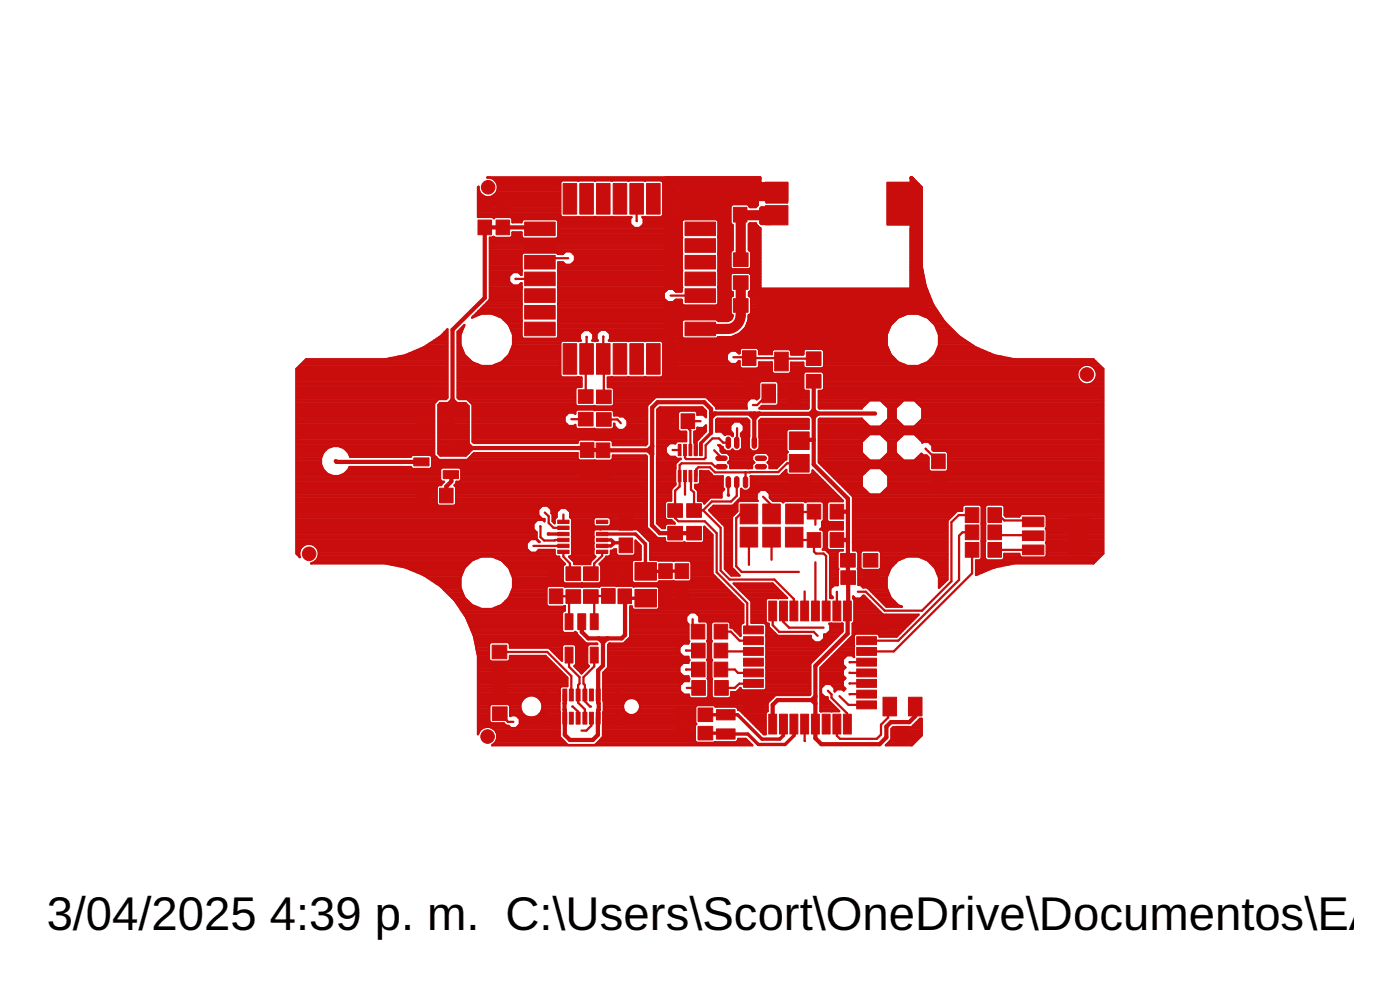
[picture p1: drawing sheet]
<svg xmlns="http://www.w3.org/2000/svg" width="105mm" height="74mm" viewBox="0 0 105 74" stroke-linecap="round" stroke-linejoin="round" font-family="sans-serif">
<defs><g id="words">
<g font-size="3.5">
<text x="3.5" y="69.6">3/04/2025</text>
<text x="20.2" y="69.6">4:39 p. m. C:\Users\Scort\OneDrive\Documentos\EAG</text>
</g>
</g></defs>
<g fill="#c90d0c" stroke="#c90d0c" stroke-width=".07">
<path d="M39.3 16.6h2.3v1h-2.3z"/>
<path d="M39.3 17.9h2.3v1h-2.3z"/>
<path d="M39.3 19.1h2.3v1h-2.3z"/>
<path d="M39.3 20.4h2.3v1h-2.3z"/>
<path d="M39.3 21.6h2.3v1h-2.3z"/>
<path d="M39.3 22.9h2.3v1h-2.3z"/>
<path d="M39.3 24.1h2.3v1h-2.3z"/>
<path d="M42.1 25.7h1.1v2.3h-1.1z"/>
<path d="M43.4 25.7h1v2.3h-1z"/>
<path d="M44.6 25.7h1.1v2.3h-1.1z"/>
<path d="M45.9 25.7h1v2.3h-1z"/>
<path d="M47.1 25.7h1.1v2.3h-1.1z"/>
<path d="M48.4 25.7h1v2.3h-1z"/>
<path d="M49.6 25.7h1.1v2.3h-1.1z"/>
<path d="M51.3 24.1h2.3v1h-2.3z"/>
<path d="M51.3 22.9h2.3v1h-2.3z"/>
<path d="M51.3 21.6h2.3v1h-2.3z"/>
<path d="M51.3 20.4h2.3v1h-2.3z"/>
<path d="M51.3 19.1h2.3v1h-2.3z"/>
<path d="M51.3 17.9h2.3v1h-2.3z"/>
<path d="M51.3 16.6h2.3v1h-2.3z"/>
<path d="M49.6 13.7h1.1v2.3h-1.1z"/>
<path d="M48.4 13.7h1v2.3h-1z"/>
<path d="M47.1 13.7h1.1v2.3h-1.1z"/>
<path d="M45.9 13.7h1v2.3h-1z"/>
<path d="M44.6 13.7h1.1v2.3h-1.1z"/>
<path d="M43.4 13.7h1v2.3h-1z"/>
<path d="M42.1 13.7h1.1v2.3h-1.1z"/>
<path d="M57.5 53.4h.6v1.5h-.6z"/>
<path d="M58.3 53.4h.6v1.5h-.6z"/>
<path d="M59.1 53.4h.6v1.5h-.6z"/>
<path d="M59.9 53.4h.6v1.5h-.6z"/>
<path d="M60.7 53.4h.6v1.5h-.6z"/>
<path d="M61.5 53.4h.6v1.5h-.6z"/>
<path d="M62.3 53.4h.6v1.5h-.6z"/>
<path d="M63.1 53.4h.6v1.5h-.6z"/>
<path d="M64.1 52.5h1.5v.5h-1.5z"/>
<path d="M64.1 51.6h1.5v.6h-1.5z"/>
<path d="M64.1 50.8h1.5v.6h-1.5z"/>
<path d="M64.1 50.1h1.5v.6h-1.5z"/>
<path d="M64.1 49.3h1.5v.5h-1.5z"/>
<path d="M64.1 48.5h1.5v.5h-1.5z"/>
<path d="M64.1 47.6h1.5v.6h-1.5z"/>
<path d="M64.1 46.8h1.5v.6h-1.5z"/>
<path d="M63.1 45h.6v1.5h-.6z"/>
<path d="M62.3 45h.6v1.5h-.6z"/>
<path d="M61.5 45h.6v1.5h-.6z"/>
<path d="M60.7 45h.6v1.5h-.6z"/>
<path d="M59.9 45h.6v1.5h-.6z"/>
<path d="M59.1 45h.6v1.5h-.6z"/>
<path d="M58.3 45h.6v1.5h-.6z"/>
<path d="M57.5 45h.6v1.5h-.6z"/>
<path d="M55.6 46.8h1.5v.6h-1.5z"/>
<path d="M55.6 47.6h1.5v.6h-1.5z"/>
<path d="M55.6 48.5h1.5v.5h-1.5z"/>
<path d="M55.6 49.3h1.5v.5h-1.5z"/>
<path d="M55.6 50.1h1.5v.6h-1.5z"/>
<path d="M55.6 50.8h1.5v.6h-1.5z"/>
<path d="M55.6 51.6h1.5v.6h-1.5z"/>
<path d="M55.6 52.5h1.5v.5h-1.5z"/>
<path d="M52.3 33.3h.3v.8h-.3z"/>
<path d="M52 33.3h.2v.8h-.2z"/>
<path d="M51.6 33.3h.2v.8h-.2z"/>
<path d="M51.2 33.3h.2v.8h-.2z"/>
<path d="M50.8 33.3h.2v.8h-.2z"/>
<path d="M50.8 35.2h.2v.8h-.2z"/>
<path d="M51.2 35.2h.2v.8h-.2z"/>
<path d="M51.6 35.2h.2v.8h-.2z"/>
<path d="M52 35.2h.2v.8h-.2z"/>
<path d="M52.3 35.2h.3v.8h-.3z"/>
<path d="M57.3 15.4h1.7v1.4h-1.7z"/>
<path d="M57.3 13.6h1.7v1.5h-1.7z"/>
<path d="M66.4 13.6h1.7v3.2h-1.7z"/>
<path d="M54.9 20.6h1.1v1.1h-1.1z"/>
<path d="M54.9 18.9h1.1v1h-1.1z"/>
<path d="M54.9 22.4h1.1v1h-1.1z"/>
<path d="M56.6 22.4h1.1v1h-1.1z"/>
<path d="M54.9 15.5h1v1.1h-1z"/>
<path d="M54.9 13.8h1v1.1h-1z"/>
<path d="M35.8 16.5h1v1.1h-1z"/>
<path d="M35.8 14.8h1v1.1h-1z"/>
<path d="M37.1 16.5h1v1.1h-1z"/>
<path d="M37.1 14.8h1v1.1h-1z"/>
<path d="M58 26.4h1v1.3h-1z"/>
<path d="M58.9 28.7h1v1.4h-1z"/>
<path d="M57 28.7h1v1.4h-1z"/>
<path d="M44.6 29.2h1.1v1h-1.1z"/>
<path d="M44.6 30.9h1.1v1h-1.1z"/>
<path d="M43.3 29.2h1.1v1h-1.1z"/>
<path d="M43.3 30.9h1.1v1h-1.1z"/>
<path d="M55.4 37.7h1.3v1.5h-1.3z"/>
<path d="M57.1 37.7h1.3v1.5h-1.3z"/>
<path d="M58.8 37.7h1.3v1.5h-1.3z"/>
<path d="M55.4 39.5h1.3v1.4h-1.3z"/>
<path d="M57.1 39.5h1.3v1.4h-1.3z"/>
<path d="M58.8 39.5h1.3v1.4h-1.3z"/>
<path d="M59.1 35.7h1.5v1.3h-1.5z"/>
<path d="M59.1 34h1.5v1.3h-1.5z"/>
<path d="M59.1 32.3h1.5v1.3h-1.5z"/>
<path d="M50 37.7h1.1v1h-1.1z"/>
<path d="M50 39.4h1.1v1h-1.1z"/>
<path d="M51.4 37.7h1.1v1h-1.1z"/>
<path d="M51.4 39.4h1.1v1h-1.1z"/>
<path d="M49.3 31h1v1.1h-1z"/>
<path d="M51 31h1v1.1h-1z"/>
<path d="M43.4 33.1h1v1.1h-1z"/>
<path d="M43.4 34.8h1v1.1h-1z"/>
<path d="M44.6 33.1h1v1.1h-1z"/>
<path d="M44.6 34.8h1v1.1h-1z"/>
<path d="M33.2 35.2h1.1v.6h-1.1z"/>
<path d="M33.2 33.3h1.1v.6h-1.1z"/>
<path d="M31 34.3h1.1v.6h-1.1z"/>
<path d="M31.2 36.5h1v1.1h-1z"/>
<path d="M32.9 36.5h1v1.1h-1z"/>
<path d="M32.9 30.4h1.1v1h-1.1z"/>
<path d="M31.2 30.4h1.1v1h-1.1z"/>
<path d="M32.9 31.6h1.1v1h-1.1z"/>
<path d="M31.2 31.6h1.1v1h-1.1z"/>
<path d="M52.2 54.4h1.1v1h-1.1z"/>
<path d="M50.5 54.4h1.1v1h-1.1z"/>
<path d="M52.2 53h1.1v1h-1.1z"/>
<path d="M50.5 53h1.1v1h-1.1z"/>
<path d="M53.6 54.5h1.4v.8h-1.4z"/>
<path d="M53.6 53.1h1.4v.8h-1.4z"/>
<path d="M67 54.4h1.1v1.4h-1.1z"/>
<path d="M66.1 52.2h1v1.4h-1z"/>
<path d="M68 52.2h1v1.4h-1z"/>
<path d="M44.6 41.2h.9v.2h-.9z"/>
<path d="M44.6 40.7h.9v.3h-.9z"/>
<path d="M44.6 40.3h.9v.2h-.9z"/>
<path d="M44.6 39.8h.9v.3h-.9z"/>
<path d="M44.6 39.4h.9v.2h-.9z"/>
<path d="M44.6 38.9h.9v.3h-.9z"/>
<path d="M41.7 38.9h.9v.3h-.9z"/>
<path d="M41.7 39.4h.9v.2h-.9z"/>
<path d="M41.7 39.8h.9v.3h-.9z"/>
<path d="M41.7 40.3h.9v.2h-.9z"/>
<path d="M41.7 40.7h.9v.3h-.9z"/>
<path d="M41.7 41.2h.9v.2h-.9z"/>
<path d="M42.9 38.9h1.4v2.5h-1.4z"/>
<path d="M42.4 44.1h1.1v1h-1.1z"/>
<path d="M42.4 42.4h1.1v1h-1.1z"/>
<path d="M43.7 44.1h1.1v1h-1.1z"/>
<path d="M43.7 42.4h1.1v1h-1.1z"/>
<path d="M41.1 44.1h1v1.1h-1z"/>
<path d="M41.1 42.4h1v1.1h-1z"/>
<path d="M45 44h1v1.1h-1z"/>
<path d="M45 42.4h1v1.1h-1z"/>
<path d="M51.8 50.9h1v1.1h-1z"/>
<path d="M53.5 50.9h1v1.1h-1z"/>
<path d="M51.8 49.6h1v1.1h-1z"/>
<path d="M53.4 49.6h1.1v1.1h-1.1z"/>
<path d="M51.8 48.1h1v1.1h-1z"/>
<path d="M53.4 48.1h1.1v1.1h-1.1z"/>
<path d="M51.7 46.7h1v1.1h-1z"/>
<path d="M53.4 46.7h1.1v1.1h-1.1z"/>
<path d="M46.3 40.3h1v1.1h-1z"/>
<path d="M46.3 38.6h1v1.1h-1z"/>
<path d="M46.2 44.1h1.1v1.1h-1.1z"/>
<path d="M46.2 42.4h1.1v1.1h-1.1z"/>
<path d="M47.5 44.1h1.6v1.3h-1.6z"/>
<path d="M47.5 42.1h1.6v1.3h-1.6z"/>
<path d="M49.3 42.2h1v1.1h-1z"/>
<path d="M49.3 43.9h1v1.1h-1z"/>
<path d="M50.5 42.2h1v1.1h-1z"/>
<path d="M50.5 43.9h1v1.1h-1z"/>
<path d="M46.1 53.3h.3v.9h-.3z"/>
<path d="M44.6 53.3h.3v.9h-.3z"/>
<path d="M44.1 53.3h.3v.9h-.3z"/>
<path d="M43.6 53.3h.3v.9h-.3z"/>
<path d="M43.1 53.3h.3v.9h-.3z"/>
<path d="M42.6 53.3h.3v.9h-.3z"/>
<path d="M42.1 53.3h.3v.9h-.3z"/>
<path d="M40.6 53.3h.3v.9h-.3z"/>
<path d="M40.6 51.6h.3v.9h-.3z"/>
<path d="M42.1 51.6h.3v.9h-.3z"/>
<path d="M42.6 51.6h.3v.9h-.3z"/>
<path d="M43.1 51.6h.3v.9h-.3z"/>
<path d="M43.6 51.6h.3v.9h-.3z"/>
<path d="M44.1 51.6h.3v.9h-.3z"/>
<path d="M44.6 51.6h.3v.9h-.3z"/>
<path d="M46.1 51.6h.3v.9h-.3z"/>
<path d="M36.8 50h1.1v1h-1.1z"/>
<path d="M36.8 48.3h1.1v1h-1.1z"/>
<path d="M36.9 51.2h1.1v1h-1.1z"/>
<path d="M36.9 52.9h1.1v1h-1.1z"/>
<path d="M79.9 40.8h1.6v.7h-1.6z"/>
<path d="M79.9 39.7h1.6v.7h-1.6z"/>
<path d="M79.9 38.7h1.6v.7h-1.6z"/>
<path d="M76.5 38.7h1.6v.7h-1.6z"/>
<path d="M76.5 39.7h1.6v.7h-1.6z"/>
<path d="M76.5 40.8h1.6v.7h-1.6z"/>
<path d="M73.9 40.6h1.1v1.1h-1.1z"/>
<path d="M72.2 40.6h1.1v1.1h-1.1z"/>
<path d="M73.9 39.3h1.1v1.1h-1.1z"/>
<path d="M72.2 39.3h1.1v1.1h-1.1z"/>
<path d="M73.9 38h1.1v1.1h-1.1z"/>
<path d="M72.2 38h1.1v1.1h-1.1z"/>
<path d="M42.3 48.4h.6v1.2h-.6z"/>
<path d="M43.2 48.4h.6v1.2h-.6z"/>
<path d="M44.2 48.4h.6v1.2h-.6z"/>
<path d="M44.2 45.9h.6v1.2h-.6z"/>
<path d="M43.2 45.9h.6v1.2h-.6z"/>
<path d="M42.3 45.9h.6v1.2h-.6z"/>
<path d="M62.9 42.7h1.1v1h-1.1z"/>
<path d="M64.6 42.7h1.1v1h-1.1z"/>
<path d="M62.9 41.4h1.1v1h-1.1z"/>
<path d="M64.6 41.4h1.1v1h-1.1z"/>
<path d="M69.7 34h1v1.1h-1z"/>
<path d="M69.7 35.7h1v1.1h-1z"/>
<path d="M60.4 37.7h1v1.1h-1z"/>
<path d="M62.1 37.7h1v1.1h-1z"/>
<path d="M60.4 39.9h1v1.1h-1z"/>
<path d="M62.1 39.9h1v1.1h-1z"/>
<path d="M55.6 26.2h1v1.1h-1z"/>
<path d="M55.6 27.9h1v1.1h-1z"/>
<path d="M60.3 26.3h1.1v1h-1.1z"/>
<path d="M60.3 28h1.1v1h-1.1z"/>
</g>
<g fill="#c90d0c" stroke="#c90d0c" stroke-width=".07">
<path d="M56.3 32.8l.2-.1 .1 .2v.5l-.1 .1-.2-.1z" fill-rule="evenodd"/>
<path d="M55.7 32.8l.1-.1 .2 .2v.5l-.2 .1-.2-.1z" fill-rule="evenodd"/>
<path d="M55 32.8l.1-.1 .2 .2v.5l-.2 .1-.1-.1z" fill-rule="evenodd"/>
<path d="M54.4 32.8l.1-.1 .2 .2v.5l-.2 .1-.2-.1z" fill-rule="evenodd"/>
<path d="M53.6 34.2l.6-.1 .2 .2-.2 .2h-.5l-.1-.1z" fill-rule="evenodd"/>
<path d="M53.6 34.8h.6l.2 .1-.2 .2h-.5l-.1-.1z" fill-rule="evenodd"/>
<path d="M54.4 35.7h.1l.2 .1v.5l-.2 .2-.2-.2z" fill-rule="evenodd"/>
<path d="M55 35.7h.1l.2 .1v.5l-.2 .2-.1-.2z" fill-rule="evenodd"/>
<path d="M55.7 35.7h.1l.2 .1v.5l-.2 .2-.2-.2z" fill-rule="evenodd"/>
<path d="M56.3 35.7h.2l.1 .1v.5l-.1 .2-.2-.2z" fill-rule="evenodd"/>
<path d="M56.6 34.8h.6l.2 .1-.2 .2h-.5l-.1-.1z" fill-rule="evenodd"/>
<path d="M56.6 34.2l.6-.1 .2 .2-.2 .2h-.5l-.1-.1z" fill-rule="evenodd"/>
<circle cx="36.5" cy="14" r=".51"/>
<circle cx="36.5" cy="55.1" r=".51"/>
<circle cx="23.1" cy="41.4" r=".51"/>
<circle cx="81.3" cy="28" r=".51"/>
</g>
<path d="M55.4 16.1h.1M55.4 16.1v3.3M55.4 16.1h2.7M55.5 21.2l-.1 2.4a1.01 1.01 0 0 1-1 1h-2" fill="none" stroke="#c90d0c" stroke-width=".76"/>
<path d="M56.8 13.8h.5v.8h-.3v-.4h1l.1 .2-.4 .4h-.9zM56.8 13.8l.1 .1M57 15.6h.3v.8h.6l.2-.3-.5 .5h-.6z" fill="none" stroke="#c90d0c" stroke-width=".42"/>
<g fill="none" stroke="#c90d0c" stroke-width=".25">
<path d="M49.8 19.8h1.2M49.8 19.6h1.2M49.8 19.3h1.2M49.8 19.1h1.2M49.8 18.9h1.2M49.8 18.7h1.2M49.8 18.5h1.2M49.8 18.2h1.2M49.8 18h1.2M49.8 17.8h1.2M49.8 17.6h1.2M49.8 17.4h1.2"/>
<path d="M49.8 17.1h1.2M49.8 16.9h1.2M49.8 16.7h1.2M49.8 16.5h1.2M49.8 13.4h7.1M50 15.4h.3M50 15.1h.3M50 14.5h.3M50 14.2h.3M50 16.3h.3M50 16h.3M50 15.8h.3"/>
<path d="M50 15.6h.3M50 14.7h.3M50 14h.3M50 13.8h.3M50 13.6h.3M50.3 14.9h4.3M50.9 16.3h3.7M50.9 13.6h3.8M51 15.4h3.7M51 15.1h3.7M51 17.8h.1M51 19h.1"/>
<path d="M51 14.2h7M51 16h3.6M51 15.8h3.6M51 15.6h3.6M51 14.7h3.6M51 14h3.6M51 13.8h3.6M53.8 16.5h.8M53.8 19h.1M53.8 17.8h.1M53.8 19.8h.8M53.8 19.6h.8"/>
<path d="M53.8 19.3h.8M53.8 19.1h.8M53.8 18.9h.8M53.8 18.7h.9M53.8 18.5h1M53.8 18.2h1M53.8 18h1M53.8 17.8h1M53.8 17.6h1M53.8 17.4h1M53.8 17.1h1M53.8 16.9h1"/>
<path d="M53.8 16.7h.8M54.6 14.5v.5l.2 .2-.2 .2v1.3M54.6 14.2v-.6l.2-.1h.5v1h-4.3M54.6 16.7l.2 .2M54.8 16.9v1.8l-.2 .1v1.2l.2 .2h1.3l.2-.2v-1.2l-.2-.1M55.3 14h.2M55.3 13.8h.2M55.3 13.6h.2M56.1 18.7h.1M56.1 18.5h.8M56.1 18.2h.8M56.1 18h.8"/>
<path d="M56.1 17.8h.8M56.1 17.6h.8M56.1 17.4h.8M56.1 17.1h.8M56.1 16.9h.5M56.1 13.6h.8M56.1 15.4h.5M56.1 15.1h.6M56.1 18.7h.8M56.2 14.2v-.6l-.3-.1h-.4v1h2.5v-.3h-1l-.1-.9h-7.1v.1h.2v1.4h1v-1.1l-.2-.3h-.5v3l.5-.1 .1-.1 .1-1.2h-1v1.4h-.2v5.3l.2-.1M56.2 14.5v.5l-.3 .2 .3 .3h.3l.2-.2v-.4M56.2 14.7h.8"/>
<path d="M56.2 14h.8M56.2 13.8h.8M56.3 19.8h.6M56.3 19.6h.6M56.3 19.3h.6M56.3 19.1h.6M56.3 18.9h.6M57 14.5v.4h-.8M68.2 13.3l.2 .3M68.2 13.3h.1M68.2 17.1v4.5l-.1 .1h-11.2v-.1v-4.5a.75 .75 0 0 0-.8-.3v1.9M68.2 13.3l.7 .7"/>
<path d="M68.2 19.8h.7M68.2 19.6h.7M68.2 19.3h.7M68.2 19.1h.7M68.2 18.9h.7M68.2 18.7h.7M68.2 18.5h.7M68.2 18.2h.7M68.2 18h.7M68.2 17.8h.7M68.2 17.6h.7M68.2 17.4h.7"/>
<path d="M68.2 17.1h.7M68.2 13.4h.1M68.4 16.9h.5M68.4 13.6h.1M68.4 13.6v1.5M68.4 15.4v1.5l-.2 .2M68.4 14.5h.5M68.4 14.9h.5M68.4 14.2h.5M68.4 16.7h.5M68.4 16.5h.5M68.4 16.3h.5"/>
<path d="M68.4 16h.5M68.4 15.8h.5M68.4 15.6h.5M68.4 14.7h.5M68.4 14h.5M68.4 13.8h.3M68.9 15.1h-1.5v.3h1.5M68.9 14v6l.3 1.4M33.9 29.9l-.5 .5v.5h.4M33.9 29.9l.7 .7zM41 39.9l1.2 .1M45.1 40h2.5l.7 .7v2"/>
<path d="M49.8 22.7h1.2M49.8 20.2l1.2 .1M49.8 21.6h1.2M49.8 25.4h1.3M49.8 25.1h1.2M49.8 24.9h1.2M49.8 24.7h1.2M49.8 24.5h1.2M49.8 24.2h1.2M49.8 24h1.1M49.8 23.8h1.1M49.8 23.6h1.1"/>
<path d="M49.8 23.3h2.5M49.8 23.1h1.1M49.8 22.9h1.1M49.8 21.4h1.2M49.8 21.1h1.2M49.8 20.9h1.2M49.8 20.7h1.2M49.8 20.5h1.2M49.8 20h1.2M50 26.7h.3M50 26.5h.3M50 26.2h.3"/>
<path d="M50 26h.3M50 25.8h.3M50 25.6h.3M50.4 21.6l.2 .2h.4v-5.3l.1-.2h2.6l.1 .2 .1 6.7h-1.4v.3h1.4v.5h.6a.31 .31 0 0 0 .3-.4l-.2-.1v-1.3M50.4 22.7l.2-.2h.4l-.1 .7h1.4v.3h-1.4l.1 1.7 .1 .2h2.6l.1-.1h1l.6-.3M50.9 25.6h15.4M51 21.5h.1M51 26.7h3.3M51 26.5h3.4M51 26.2h3.6M51 26h4.4M51 25.8h15.3"/>
<path d="M52.5 23.3h2.1M53.2 32.4l-.7 .8v.5M53.7 25.4h12.6M53.8 22.7h.8M53.8 22.5h.8M53.8 22h1M53.8 21.5h.1M53.8 21.6h.8M53.8 22.2h.8M53.8 21.8h.9M53.8 21.4h.8M53.8 21.1h.8"/>
<path d="M53.8 20.9h.8M53.8 20.7h.8M53.8 20.5h.9M53.8 20h.8M53.9 23.8h.8M53.9 23.6h.8M53.9 23.1h.7M53.9 22.9h.7M54.5 37v.1M54.8 22.1v-.2l-.2-.1v-1.3l.2-.1h1.3l.2 .1v1.3l-.2 .1v.2l.2 .2M54.8 22.1h.1M54.8 22.1l-.2 .1"/>
<path d="M55.1 25.1h11.2M55.2 26.2h.1M55.4 25h.1M55.5 24.9h10.9M55.7 24.7h10.7M55.8 24.6l-.4 .4M55.8 24.6h.1M55.9 24.5h10.6M56 24.2h10.7M56 24h10.9M56.1 23.6v.4l-.3 .6M56.1 23.6h.1"/>
<path d="M56.1 23.8h11M56.1 22h13.2M56.2 23.6h.1M56.2 20.5h.7M56.2 30.9l-.1 .1M56.2 21.8h13.1M56.3 21.6h.6M56.3 21.4h.6M56.3 21.1h.6M56.3 20.9h.6M56.3 20.7h.6M56.3 20h.6"/>
<path d="M56.3 23.5l-.2 .1M56.6 22l-.2 .1-.1 .2M56.7 26h9.7M56.9 20.2l-3.1 .1M56.9 26.2h.8M57 22.7h.3M57 22.5h.3M57 22v.7h1v-.5l-.3-.2M57 23.6h.3M57 23.3h.3M57 23.1h.3M57 22.2h.3"/>
<path d="M57.3 22v1.7h.4l.3-.1v-.6h-1v.7h-.5l-.2-.3M57.3 22.9h12M57.9 23.6h9.6M58 22.2h11.3M58 22.7h11.3M58 22.5h11.3M58 23.3h11.3M58 23.1h11.3M59.3 26.5h.8M59.3 26.2h.8M60.6 31l.3-.4 .3 .3-.3 .4zM61.2 30.9l.1 .1"/>
<path d="M61.7 26.7h5M61.7 26.5h4.9M61.7 26.2h4.8M68.2 21.6h1.1M68.2 21.4h1M68.2 21.1h1M68.2 20.9h.9M68.2 20.7h.9M68.2 20.5h.8M68.2 20.2h.8M68.2 20h.7M69.1 23.6h.2"/>
<path d="M69.2 21.4v.1M69.2 21.4l.1 .3v2a2.02 2.02 0 0 0-2.6 .5 2.02 2.02 0 0 0 .2 2.7h-5.2v-.7l-.1-.1h-1.4l-.1 .1v.3h-.8v-.3l-.2-.1h-1.2l-.2 .1v.2h-.8v-.3l-.2-.1h-1.2l-.2 .1v.3l-.2-.2h-.4l-.4 .3v.4h-4v-1.5h.5l.2 .3v1.1h-1v-1.4h-.2v-2.8l.2 .1M45.1 40.4h.6l.2 .1v.2l-.2 .2h-.6M45.9 40.6h.8l.1 .2M46.8 44.6l.1 .2h1.4M51 42.7l-2.7 .1M52.8 53.5h2.4l1.8 1.8h1.4l.2-.3v-.8M59.4 54.2v.8l-.6 .7h-2.1l-.7-.8h-3.2"/>
</g>
<path d="M68.2 14.2v2.1" fill="none" stroke="#c90d0c" stroke-width="1"/>
<g fill="none" stroke="#c90d0c" stroke-width=".17">
<path d="M35.8 14.8h6.1M35.8 15.5h6.1M35.8 16.2h6.2M35.8 16.1h6.1M35.8 16h6.1M35.8 15.8h6.1M35.8 15.7h6.1M35.8 15.6h6.1M35.8 15.3h6.1M35.8 15.2h6.1M35.8 15.1h6.1M35.8 15h6.1"/>
<path d="M35.8 14.9h6.1M35.8 14.6h.3M35.8 14.5h.2M35.8 14.4h.1M35.8 14.3h.1M35.8 14.1h.1M35.8 14h.1M36.1 14.6l-.2-.2-.1-.4v2.2h1.1l.1 .1M36.1 14.6l.3 .2M36.7 18.7h14.3M36.7 19.8h2.3M36.7 19.9h2.3"/>
<path d="M36.7 19.7h2.3M36.7 19.6h2.3M36.7 19.5h2.3M36.7 19.3h2.3M36.7 19.2h2.3M36.7 19.1h2.3M36.7 19h2.4M36.7 18.9h5.6M36.7 18.6h14.3M36.7 18.5h14.3M36.7 18.4h14.3M36.7 18.2h14.3"/>
<path d="M36.7 18.1h14.3M36.7 18h14.3M36.7 17.9h14.3M36.7 13.3h20.2M36.9 17.8h.1M37 16.3v-.1h1.2l.2 .2v.2h.6l.2-.2h2.5l.1 .1v1.2l-.1 .2h-2.5l-.2-.2v-.3h-.6v.3l-.2 .1h-1.2l-.1-.1-.2 .1v4.6l-1.4 1.4a2 2 0 0 1 2.8 .5 2 2 0 0 1-.6 2.8 2 2 0 0 1-2.7-.6M37 14.6h4.9M37 13.4h19.9M37.1 14.5h4.8M37.1 13.5h4.9M37.2 14.4h4.7M37.2 13.7h4.7"/>
<path d="M37.2 14.3h4.7M37.2 13.8h4.7M37.3 14.1h4.6M37.3 14h4.6M37.3 13.9h4.6M38.2 17.8h.9M38.3 16.3h8.9M38.4 17.7h.6M38.4 17.5h.6M38.4 16.6h.6M38.4 16.4h.7M41.7 16.4h5.5"/>
<path d="M41.7 19h.5M41.7 17.8h9.3M41.8 17.4h9.2M41.8 19.8h9.2M41.8 19.9h9.2M41.8 19.7h.4M41.8 17.7h9.2M41.8 17.5h9.2M41.8 17.3h9.2M41.8 17.2h9.2M41.8 17h5.6M41.8 16.9h5.5"/>
<path d="M41.8 16.8h5.4M41.8 16.7h5.4M41.8 16.6h5.4M42.1 13.5h7.4l.1 .1v2.5l-.1 .2h-1.4h.1v.5l-.3 .3h-.4l-.3-.3v-.5h.1h-5.2l-.2-.2v-2.5zM42.3 19.8l-.2-.2h-.3v1.9M42.5 19.3h-1.8l-.3 .3M42.7 19.8l.3-.3v-.4l-.3-.3h-.4l-.2 .2h-.3l-.1-.1h-2.5l-.2 .1v1.6l-.2-.2h-.4l-.3 .3M42.8 18.9h8.2M42.9 19.7h8.1M42.9 19h8.1M43 19.6h8M43 19.1h8"/>
<path d="M43 19.5h8M43 19.3h8M43 19.2h8M47.6 14.9l.1 1.7M47.9 17h3.1M48 16.9h3M48.1 16.8h2.9M48.1 16.3h6.6M48.2 16.7h2.8M48.2 16.6h2.8M48.2 16.4h2.9M49.5 13.5h7.4"/>
<path d="M49.6 16.2h5.1M49.6 14.8h9.3M49.6 15.5h5.1M49.6 16.1h5.1M49.6 16h5.1M49.6 15.8h5.1M49.6 15.7h5.1M49.6 15.6h5.1M49.6 15.3h5.1M49.6 15.2h7.1M49.6 15.1h7.1M49.6 15h7.1"/>
<path d="M49.6 14.9h9.3M49.6 14.6h9.3M49.6 14.5h9.3M49.6 14.4h9.3M49.6 14.3h9.3M49.6 14.1h9.3M49.6 14h9.3M49.6 13.9h9.3M49.6 13.8h9.3M49.6 13.7h7.3M51 19v-2.5l.2-.1h2.4l.2 .1v2.5M51 19l.1 2.5"/>
<path d="M53.7 16.4h1M53.8 17.8h1M53.8 17.4h1M53.8 19.8h.9M53.8 19l-.1 2.5M53.8 19.9h.9M53.8 19.7h.9M53.8 19.6h.9M53.8 19.5h.9M53.8 19.3h.9M53.8 19.2h.9M53.8 19.1h.9"/>
<path d="M53.8 19h.9M53.8 18.9h.9M53.8 18.6h1M53.8 18.5h1M53.8 18.4h1M53.8 18.2h1M53.8 18.1h1M53.8 18h1M53.8 17.9h1M53.8 17.7h1M53.8 17.5h1M53.8 17.3h1"/>
<path d="M53.8 17.2h1M53.8 17h1M53.8 16.9h1M53.8 16.8h1M53.8 16.7h.9M53.8 16.6h.9M54.8 18.7l-.1 .1v1.2l.1 .2M54.8 16.8h.1M54.8 16.8v1.9h-1M56 16.8v1.9h.9M56 17.4h.9M56 16.8l.6-.1v.1"/>
<path d="M56 18.6h.9M56 18.5h.9M56 18.4h.9M56 18.2h.9M56 18.1h.9M56 18h.9M56 17.9h.9M56 17.8h.9M56 17.7h.9M56 17.5h.9M56 17.3h.9M56 17.2h.9"/>
<path d="M56 17h.8M56 16.9h.7M56 16.8h.6M56 15.3h.7M56.1 18.7l.1 .1v1.2l-.1 .2M56.2 19.8h.7M56.2 19.9h.7M56.2 19.7h.7M56.2 19.6h.7M56.2 19.5h.7M56.2 19.3h.7M56.2 19.2h.7"/>
<path d="M56.2 19.1h.7M56.2 19h.7M56.2 18.9h.7M56.6 16.8l.3 .3v4.5h11.2l.1-4.8M56.7 15v.3l-.1 .2h-.5l-.1-.2h-1.2l-.1 .1v1.3l.1 .1M56.9 13.7h2v1.5h-1.5l-.1-.2h-.6M56.9 13.7v-.4h-20.4a.74 .74 0 0 1 .8 .6 .74 .74 0 0 1-.6 .9M57.3 15h1.6M57.4 15.1h1.5M66.4 14.8h2.6M66.4 15.5h2.6M66.4 16.7h2.6"/>
<path d="M66.4 16.6h2.6M66.4 16.4h2.6M66.4 16.3h2.6M66.4 16.2h2.6M66.4 16.1h2.6M66.4 16h2.6M66.4 15.8h2.6M66.4 15.7h2.6M66.4 15.6h2.6M66.4 15.3h2.6M66.4 15.2h2.6M66.4 15.1h2.6"/>
<path d="M66.4 15h2.6M66.4 14.9h2.6M66.4 14.6h2.6M66.4 14.5h2.6M66.4 14.4h2.6M66.4 14.3h2.6M66.4 14.1h2.6M66.4 14h2.6M66.4 13.9h2.5M66.4 13.8h2.4M68.2 17.4h.8M68.2 13.7v-.4l.8 .7v5.9"/>
<path d="M68.2 13.7h-1.8v3.1h1.8M68.2 18.7h.8M68.2 19.8h.8M68.2 19.9h.8M68.2 19.7h.8M68.2 19.6h.8M68.2 19.5h.8M68.2 19.3h.8M68.2 19.2h.8M68.2 19.1h.8M68.2 19h.8M68.2 18.9h.8"/>
<path d="M68.2 18.6h.8M68.2 18.5h.8M68.2 18.4h.8M68.2 18.2h.8M68.2 18.1h.8M68.2 18h.8M68.2 17.9h.8M68.2 17.8h.8M68.2 17.7h.8M68.2 17.5h.8M68.2 17.3h.8M68.2 17.2h.8"/>
<path d="M68.2 17h.8M68.2 16.9h.8M68.2 16.8h.8M68.2 13.7h.4M68.2 13.5h.3M68.2 13.4h.2M68.2 13.3h.1M69 19.9l.3 1.5M22.2 34.4h1.8M22.2 33.9h2M22.2 34.2h1.9M22.2 35.6h2.6"/>
<path d="M22.2 34h1.9M22.2 39.7h17.8M22.2 38h18.2M22.2 38.9h18.5v.1M22.2 33.2h10.3M22.2 31h10.3M22.2 35.2h2.1M22.2 33.3h10.3M22.2 33.4h2.6M22.2 31.5h10.3M22.2 32.1h10.3M22.2 30h10.5"/>
<path d="M22.2 27.8h11.3M22.2 28.5h11.3M22.2 37.8h10.5M22.2 30.7h10.3M22.2 31.9h10.3M22.2 28h11.3M22.2 30.4h10.3M22.2 29h11.3M22.2 28.3h11.3M22.2 38.6h18.1M22.2 39.9h18M22.2 39.8h18"/>
<path d="M22.2 39.6h17.7M22.2 39.5h17.7M22.2 39.3h17.7M22.2 39.2h17.7M22.2 39.1h17.8M22.2 39h17.9M22.2 38.7h18.2M22.2 38.5h18.1M22.2 38.4h18.1M22.2 38.2h18.1M22.2 38.1h18.1M22.2 37.9h18.3"/>
<path d="M22.2 37.7h10.5M22.2 37.5h10.5M22.2 37.4h10.5M22.2 37.3h10.5M22.2 37.2h10.5M22.2 37.1h10.5M22.2 36.9h10.5M22.2 36.8h10.5M22.2 36.7h10.5M22.2 36.6h10.5M22.2 36.4h10.5M22.2 36.3h10.6"/>
<path d="M22.2 36.2h10.9M22.2 36.1h11M22.2 36h10.8M22.2 35.9h10.7M22.2 35.7h10.7M22.2 35.5h2.4M22.2 35.4h2.2M22.2 35.1h2M22.2 35h1.9M22.2 34.9h1.9M22.2 34.8h1.8M22.2 34.6h1.8"/>
<path d="M22.2 34.5h1.8M22.2 34.3h1.8M22.2 33.8h2.1M22.2 33.7h2.2M22.2 33.5h2.3M22.2 33.1h10.3M22.2 33h10.3M22.2 32.8h10.3M22.2 32.7h10.3M22.2 32.6h10.3M22.2 32.5h10.3M22.2 32.3h10.3"/>
<path d="M22.2 32.2h10.3M22.2 32h10.3M22.2 31.7h10.3M22.2 31.6h10.3M22.2 31.4h10.3M22.2 31.3h10.3M22.2 31.1h10.3M22.2 30.9h10.3M22.2 30.8h10.3M22.2 30.5h10.3M22.2 30.3h10.3M22.2 30.2h10.3"/>
<path d="M22.2 30.1h10.4M22.2 29.8h11.2M22.2 29.7h11.3M22.2 29.6h11.3M22.2 29.5h11.3M22.2 29.3h11.3M22.2 29.2h11.3M22.2 29.1h11.3M22.2 28.9h11.3M22.2 28.7h11.3M22.2 28.6h11.3M22.2 28.4h11.3"/>
<path d="M22.2 28.1h11.3M22.2 27.9h11.3M22.2 27.6h11.3M22.3 27.5h11.2M22.4 27.4h11.1M22.5 27.3h11M22.6 27.2h10.9M22.7 27.1h10.8M22.9 26.9h10.6M24 34.3v.4l.2 .4M25.4 35.6h7.5M25.5 33.4h7"/>
<path d="M25.7 35.5h7.2M25.8 33.5l.3 .4 .1 .3h4.5M25.8 33.5a1.13 1.13 0 0 0-1.8 .8M25.8 33.5h6.7M25.9 35.4h7M25.9 33.7h6.6M26 35.2h6.9M26 33.8h6.5M26.1 33.9h6.4M26.1 35.1h6.8M26.1 35h4.7M26.2 34h6.3"/>
<path d="M29.2 26.8h4.3M29.8 26.7h3.7M30.3 26.6l-1.5 .3h-5.9l-.7 .7v13.8l.2 .3v-.4l.1-.3M30.3 26.6h.1M30.4 26.6h3.1M30.6 26.4h2.9M30.7 34.2h.1M30.7 34.9h-4.5a1.11 1.11 0 0 1-2 .2M30.7 34.9l.1 .1M30.9 34l-.2 .2M30.9 26.3h2.6M31.2 26.2h2.3"/>
<path d="M31.5 26.1h2M31.7 26l-1.4 .6M31.7 26h.1M31.8 26h1.7M32 25.8h1.5M32.1 25.7h1.4M32.2 34l.1 .2v.7l-.1 .2h-1.3l-.2-.2M32.3 35h.7M32.3 34.2h.3M32.3 25.6h1.2M32.3 34.4h11M32.3 34.9h16.1"/>
<path d="M32.3 34.8h16.1M32.3 34.6h16.1M32.3 34.5h16.1M32.3 34.3h.4M32.5 30.2v3.9l.2 .1M32.5 25.5h1M32.7 34.2h.1M32.7 34.2l.1 .2M32.7 25.4h.8M32.8 33.9h2.3M32.8 33.2h2.3M32.8 31h2.3"/>
<path d="M32.8 33.3h2.3M32.8 33.4h2.3M32.8 31.5h2.3M32.8 32.1h2.3M32.8 30.7h2.3M32.8 31.9h2.3M32.8 30.4h2.3M32.8 33.8h2.3M32.8 33.7h2.3M32.8 33.5h2.3M32.8 33.1h2.3M32.8 33h2.3"/>
<path d="M32.8 32.8h2.3M32.8 32.7h2.3M32.8 32.6h2.3M32.8 32.5h2.3M32.8 32.3h2.3M32.8 32.2h2.3M32.8 32h2.3M32.8 31.7h2.3M32.8 31.6h2.3M32.8 31.4h2.3M32.8 31.3h2.3M32.8 31.1h2.3"/>
<path d="M32.8 30.9h2.3M32.8 30.8h2.3M32.8 30.5h2.3M32.8 30.3h2.2M32.9 25.2h.6M32.9 34h2M32.9 30.2h1.9M32.9 35.1v.8l.2 .1h.1l-.2 .3h-.2l-.1 .1v1.3l.1 .1h1.2l.1-.1v-1.3l-.1-.1 .2-.1v-.2h.2l.1-.1v-.8M32.9 35.1l.2-.1h1.3l.1 .1M32.9 30.2h1.9l.3 .2v3.5l-.2 .2h-1.9l-.2-.1v-3.7zM33 25.2l-1.3 .8M33 25.2h.1"/>
<path d="M33 25.2l.5-.6v5.2l-.1 .1h-.6l-.3 .3M33 25.1h.5M33.1 25h.4M33.3 24.9h.2M33.4 24.8h.1M34 36.3h14.4M34.1 37.8h14.3M34.1 36.2h14.3M34.1 37.7h14.3M34.1 37.5h14.3M34.1 37.4h14.3M34.1 37.3h14.3"/>
<path d="M34.1 37.2h14.3M34.1 37.1h14.3M34.1 36.9h14.3M34.1 36.8h14.3M34.1 36.7h14.3M34.1 36.6h14.3M34.1 36.4h14.3M34.2 36.1h14.2M34.2 27.8h7.7M34.2 28.5h9.3M34.2 28.3h9.3v.7h-.3l-.1 .1v1.2l.1 .1M34.2 26.4h.5"/>
<path d="M34.2 28h7.7M34.2 25.4h.3M34.2 25.2h.3M34.2 29h9M34.2 25.5h.3M34.2 29.7h8.9M34.2 29.6h8.9M34.2 29.5h8.9M34.2 29.3h8.9M34.2 29.2h8.9M34.2 29.1h8.9M34.2 28.9h9.3"/>
<path d="M34.2 28.7h9.3M34.2 28.6h9.3M34.2 28.4h9.3M34.2 28.1h7.8M34.2 27.9h7.7M34.2 27.6h7.7M34.2 27.5h7.7M34.2 27.4h7.7M34.2 27.3h1.6M34.2 27.2h1.3M34.2 27.1h1.1M34.2 26.9h1"/>
<path d="M34.2 26.8h.8M34.2 26.7h.7M34.2 26.6h.6M34.2 26.3h.5M34.2 26.2h.4M34.2 26.1h.4M34.2 26h.3M34.2 25.8h.3M34.2 25.7h.3M34.2 25.6h.3M34.2 25.1h.3M34.2 25h.3"/>
<path d="M34.2 24.9h.3M34.3 29.8h8.8M34.3 24.8h.3M34.4 35h14M34.5 25.8v-.8l.3-.7-.6 .5v5l.2 .1h.6l.4 .4v2.8h.1h7.7l.1-.2h1.2h1.2l.2 .1v.3h2.4l.1-.1v-2.9l.4-.4M34.5 25.8l.3 .7M34.5 24.6h.1M34.5 36h13.9M34.5 35.6h13.9M34.5 35.2h13.9M34.5 35.9h13.9M34.5 35.7h13.9"/>
<path d="M34.5 35.5h13.9M34.5 35.4h13.9M34.5 35.1h13.9M34.6 24.5h.1M34.7 24.4h.1M35 30h8.1M35.1 34.3h8.1M35.2 30.1h7.9M35.2 34.2h8M35.3 30.2h7.8M35.3 34h7.9M35.4 34h.1"/>
<path d="M35.4 31h7M35.4 31.5h6.8M35.4 32.1h9.1M35.4 30.7h13M35.4 31.9h7.7M35.4 30.4h13M35.4 33h7.9M35.4 32.8h13M35.4 32.7h13M35.4 32.6h13M35.4 32.5h13M35.4 32.3h13"/>
<path d="M35.4 32.2h13M35.4 32h7.7M35.4 31.7h7M35.4 31.6h6.9M35.4 31.4h6.8M35.4 31.3h6.8M35.4 31.1h6.9M35.4 30.9h7.1M35.4 30.8h7.7M35.4 30.5h13M35.4 30.3h7.7M35.4 33.1h7.8"/>
<path d="M35.4 23.7h.1M35.5 23.6h.3M35.7 23.4h3.3M35.8 23.3h3.2M35.9 23.2h3.1M36 23.1h3M36.1 22.9h2.9M36.3 22.8h2.7M36.4 22.7h2.6M36.5 22.6h2.5M36.6 22.5h2.4M36.7 20.2h2.3"/>
<path d="M36.7 21.4h2.3M36.7 21.9h2.3M36.7 22.4h2.3M36.7 22.2h2.3M36.7 22.1h2.3M36.7 22h2.3M36.7 21.7h2.3M36.7 21.6h2.3M36.7 21.5h2.4M36.7 21.3h1.6M36.7 21.1h1.4M36.7 21h1.4"/>
<path d="M36.7 20.9h1.4M36.7 20.8h1.4M36.7 20.7h1.4M36.7 20.5h1.5M36.7 20.4h1.6M36.7 20.3h2.3M36.7 20.1h2.3M37 23.6h2M37.1 27.3h4.8M37.3 23.7h1.7M37.4 27.2h4.5M37.6 23.8h1.4"/>
<path d="M37.6 27.1h4.3M37.7 23.9h1.3M37.7 26.9h4.2M37.8 24h1.2M37.8 26.8h4.1M37.9 24.2h1.1M38 26.7h3.9M38 24.3h1M38.1 26.6h3.8M38.1 20.7v.4l.3 .3M38.1 24.4h.9M38.1 26.4h3.8"/>
<path d="M38.2 24.5h.8M38.2 26.3h3.7M38.2 26.2h3.7M38.2 24.6h.8M38.3 24.8h.7M38.3 26.1h3.6M38.3 26h3.6M38.3 24.9h.7M38.4 25.8h3.5M38.4 25h.6M38.4 25.4h5M38.4 25.2h.7"/>
<path d="M38.4 25.7h3.5M38.4 25.6h3.6M38.4 25.1h.6M38.8 21.4l.2-.2 .1 .3M38.8 20.4h.2M38.9 21.3h.1M39 20.5h.1M39 22.7v1.3M39 24v1.2l.2 .2M39.1 21.5l-.1 1.2M39.9 39.2v.4l.3 .2v.5l.2 .3-.3-.3h-.4l-.3 .3M40.3 38.1l.3-.3h.4l.3 .3"/>
<path d="M40.3 38.1v.4l.3 .3M40.4 20.9h-1.8M40.4 39.4h.1M40.4 39.4v.8l.3 .2h1.5M40.7 39h.1M40.7 39l-.1-.1h-.4l-.3 .3M40.8 38.4l.3 .2v.5l.3 .4h.8M41 37.9h7.4M41.2 38h7.2M41.3 38.1v.3l.1 .1M41.3 38.4h.4M41.3 38.2h.4"/>
<path d="M41.3 38.1h.5M41.4 38.5v.5M41.4 38.9h.1M41.4 38.6h.3M41.4 39h.1M41.4 38.7h.2M41.4 38.5h.3M41.5 39.1h.1M41.5 38.8v.4l-.1-.2M41.8 21.5v1.2M41.8 25.2h1.6M41.8 21.5h9.3"/>
<path d="M41.8 22.7v1.3M41.8 24v1.2l-.1 .2M41.8 20.2h9.2M41.8 21.4h9.2M41.8 23.9h12.9M41.8 21.9h7.9M41.8 24h9.2M41.8 25.1h1.6M41.8 25h1.6M41.8 24.9h1.7M41.8 24.8h1.8M41.8 24.6h9.2"/>
<path d="M41.8 24.5h9.2M41.8 24.4h9.2M41.8 24.3h9.2M41.8 24.2h9.2M41.8 23.8h13M41.8 23.7h13M41.8 23.6h13M41.8 23.4h12.9M41.8 23.3h12.9M41.8 23.2h12.9M41.8 23.1h12.9M41.8 22.9h12.9"/>
<path d="M41.8 22.8h9.3M41.8 22.7h9.2M41.8 22.6h8.1M41.8 22.5h8M41.8 22.4h7.9M41.8 22.2h7.9M41.8 22.1h7.9M41.8 22h7.9M41.8 21.7h8M41.8 21.6h8.2M41.8 21.3h9.2M41.8 21.1h9.2"/>
<path d="M41.8 21h9.2M41.8 20.9h9.2M41.8 20.8h9.2M41.8 20.7h9.2M41.8 20.5h9.2M41.8 20.4h9.2M41.8 20.3h9.2M41.8 20.1h9.2M41.9 25.6v2.5l.2 .2M42 38l-.3 .3v.4l-.2 .1M42.1 25.5l-.2 .1M42.2 38.5v.6"/>
<path d="M42.4 38l.3 .3v.4l.1 .1M42.5 38.1h5.9M42.6 38.2h5.8M42.7 38.6h5.7M42.7 38.5h5.7M42.7 38.4h5.7M42.7 38.7h1.8M42.8 31.4h1M42.8 39.3h.1M42.8 38.8v2.7M42.8 38.9h1.6M42.8 39.9h1.6"/>
<path d="M42.8 39.8h1.6M42.8 39.6h5.7M42.8 39.5h5.6M42.8 39.3h1.7M42.8 39.2h1.6M42.8 39.1h1.6M42.8 39h1.6M43 31.9l.1-.1v.2l.1 .1M43 30.9h.1M43.1 30.8v.2l-.1-.1h-.5l-.3 .3v.4l.3 .3M43.2 30.6l-.1 .2M43.2 25.5h.1"/>
<path d="M43.2 28.3h.1M43.9 25.2l-.1 4.5M44.2 24.8h.7M44.3 24.9h.4M44.4 38.8v.5l.1 .1h1.1l.1-.1v-.5M44.4 38.8l.1-.1h1.1l.1 .1M44.4 25.4h.2M44.4 25.2h.2M44.4 25l-.3-.3h-.4l-.3 .3v.4l.1 .1h-5.1M44.4 25.1h.2M44.4 25h.2M44.4 39.7h-1.6"/>
<path d="M44.5 30.4h.1M44.5 30.6v.1M44.5 25.5h.1M44.5 34.5h.1M44.6 25v.4l.1 .1h-.4l.1-.1v-.4M44.6 25l.3-.3h.5l.3 .3M44.9 39.6h.1M45.2 25.2v4.5M45.2 31.4h1l.3 .3M45.4 24.8h5.6M45.5 28.5h14.6M45.5 28.9h11.3"/>
<path d="M45.5 28.7h11.3M45.5 28.6h11.3M45.5 28.4h14.6M45.6 24.9h5.4M45.6 38.7h2.8M45.6 39.3h2.8M45.7 25.4h20.7M45.7 25.2h5.4M45.7 25v.4l-.1 .1h20.8M45.7 25.1h5.3M45.7 25h5.3M45.7 38.9h2.7"/>
<path d="M45.7 39.2h2.7M45.7 39.1h2.7M45.7 39h2.7M45.7 25.5h.1M45.7 28.3h.1M45.8 33h2.6M45.8 34.4h2.6M45.8 30.7l.2 .1v.3l.7 .1 .3 .3v.4M45.8 29l.2 .1M45.8 32.1h.4M45.9 34.2h2.5M45.9 33.2h2.5"/>
<path d="M45.9 34.3h2.5M45.9 33.1h2.5M46 31h2.4M46 30h2.8M46 30.3l-.2 .1M46 29.1v1.2M46 31.9h.1M46 32l-.2 .1h-1.3M46 31.7h.1M46 32h.1M46 30.9h2.4M46 30.8h2.4"/>
<path d="M46 30.3h2.5M46 30.2h2.6M46 30.1h2.7M46 29.8h3M46 29.7h10.8M46 29.6h10.8M46 29.5h10.8M46 29.3h10.8M46 29.2h10.8M46 29.1h10.8M46 31.9l.3 .3h.4l.3-.3M46 31.7v.3"/>
<path d="M46.4 31.1h2M46.7 32.1h1.7M46.8 31.3h1.6M46.9 32h1.5M46.9 31.4h1.5M47 31.5h1.4M47 31.9h1.4M47 31.7h1.4M47 31.6h1.4M47 28.3h.1M47 25.5h.1M47.8 39.7h.9"/>
<path d="M47.9 39.8h.9M48 39.9h.9M48.2 25.5h.1M48.2 28.3h.1M48.4 34.2l-.1-.1h-2.4v.2l-.2 .2h-2.4l-.1-.2v-.4h-7.7l-.5 .5M48.4 34.2v5.3l.8 .8M48.8 29.9l.3-.2h3.8l.2 .2M49.2 34.2h1.3l.2 .1 .2 .1a.73 .73 0 0 0-.4 .7M49.2 34.4h1.6M49.2 34.2v5l.4 .3h.2v-.2l.1-.1h.6l-.3-.3h-.3l-.1-.1v-1.2l.1-.1h.3v-.9l.3-.3v-1.2M49.2 35.6h1.3M49.2 38h.6"/>
<path d="M49.2 38.9h.6M49.2 35.2h1.3M49.2 37.8h.6M49.2 38.6h.6M49.2 39.1h1.2M49.2 39h1.1M49.2 38.7h.6M49.2 38.5h.6M49.2 38.4h.6M49.2 38.2h.6M49.2 38.1h.6M49.2 37.9h.6"/>
<path d="M49.2 37.7h.6M49.2 37.5h.6M49.2 37.4h1M49.2 37.3h1M49.2 37.2h1M49.2 37.1h1M49.2 36.9h1M49.2 36.8h1M49.2 36.7h1M49.2 36.6h1.1M49.2 36.4h1.2M49.2 36.3h1.3"/>
<path d="M49.2 36.2h1.3M49.2 36.1h1.3M49.2 36h1.3M49.2 35.9h1.3M49.2 35.7h1.3M49.2 35.5h1.3M49.2 35.4h1.3M49.2 35.1h1.3M49.2 35h1.3M49.2 34.9h1.3M49.2 34.8h1.3M49.2 34.6h1.4"/>
<path d="M49.2 34.5h1.5M49.2 34.3h1.4M49.2 33.9h.7M49.2 34h.8M49.2 30.6v3.6M49.2 30.6l.2-.1h3.2l.2 .3v.4l-.2-.2M49.2 31h1.5M49.2 33.3h.8M49.2 33.4h.6M49.2 31.5h1.5M49.2 32.1h1.5M49.2 30.7h3.5"/>
<path d="M49.2 31.9h1.5M49.2 33.8h.6M49.2 33.7h.6M49.2 33.5h.6M49.2 33.1h1.4M49.2 33h2.2M49.2 32.8h2.2M49.2 32.7h2.2M49.2 32.6h2.2M49.2 32.5h2.2M49.2 32.3h2.2M49.2 32.2h1.6"/>
<path d="M49.2 32h1.5M49.2 31.7h1.5M49.2 31.6h1.5M49.2 31.4h1.5M49.2 31.3h1.5M49.2 31.1h1.5M49.2 30.9h1.5M49.2 30.8h1.6M49.3 39.2h.5M49.3 30.5h3.3M49.4 39.3h.4M49.5 25.5l.1 .1v2.5l-.1 .2"/>
<path d="M49.5 39.5h.3M49.6 25.6h16.8M49.6 28.1h10.5M49.6 27.8h8.2M49.6 26.4h4.9M49.6 28h10.5M49.6 27.9h8.2M49.6 27.6h8.2M49.6 27.5h5.8M49.6 27.4h5.8M49.6 27.3h5.8M49.6 27.2h5"/>
<path d="M49.6 27.1h4.9M49.6 26.9h4.8M49.6 26.8h4.8M49.6 26.7h4.8M49.6 26.6h4.8M49.6 26.3h5M49.6 26.2h5.8M49.6 26.1h5.8M49.6 26h16.8M49.6 25.8h16.8M49.6 25.7h16.8M49.8 31.5h.1"/>
<path d="M49.8 31.5v1.2M50.1 33.2l-.3 .3v.4l.3 .3M50.2 22.1h2.2M50.3 33.7h.6M50.4 21.6h.6M50.4 22.6h.6M50.5 21.7h.5M50.5 33.2h.1M50.5 33.2h-1.3M50.5 22.5h.5M50.9 35.6h.1M51 24v1.2l.2 .2"/>
<path d="M51 22.7l.2 .2h2.4l.2-.2M51.1 21.5l-.1 .3h-.4l-.2-.2h-.4l-.3 .3v.4l.3 .3h.4l.2-.2h.4v.3M51.2 23.9l-.2 .1M51.3 35.6v1.4M51.4 32.3v.7h-.7l-.2 .2M51.7 35.6v1l.2 .3v1.3M51.9 38.2h.7M52 33.1h.1M52 33h.2M52 32.8h.3M52 32.7h.4M52 32.6h.5"/>
<path d="M52 32.5h.6M52 32.3h.8M52 33.9h.1M52 33.2h.1M52 33.3h.1M52 33.4h.1M52 33.8h.1M52 33.7h.1M52 33.5h.1M52 36.4h2.1M52 36.3h2.1M52.1 36.6h2.1"/>
<path d="M52.1 33v1h-.1v-.8M52.1 33l.7-.7v-.5l-.2 .2h-.4v.2l-.2 .1v.9M52.1 30.8h.7M52.1 33.6v.1M52.1 32.2h.7M52.2 31h.6M52.2 32.1h.6M52.2 36.7h1.9M52.2 30.9h.6M52.2 31l-.1-.3h-1.2l-.2 .2v1.3l.2 .1h.5M52.2 37.4h.8M52.2 37.3h.9"/>
<path d="M52.2 37.2h1.8M52.2 37.1h1.8M52.2 36.9h1.8M52.2 36.8h1.8M52.3 32.4v.4l-.2 .2M52.3 36.2h1.8M52.4 36.1h1.7M52.4 36h1.7M52.4 35.9h1.7M52.4 35.7h1.7M52.4 31.5h-.9l.1 .1v.5l.1 .1v1.5M52.4 35.4h.7"/>
<path d="M52.6 38.2l1.3 1.3v3.2l.7 .7h3.4l1.4 1.4v.9M52.6 37.5h.3M52.7 32h.1M52.7 39.7h.3M52.7 39.9h.5M52.7 39.8h.4M52.7 39.6h.2M52.7 39.5h.1M52.7 37.7h.1M52.7 31.1h.1M52.8 31.9h.1M53 29.8h3.1"/>
<path d="M53.1 30h2.9M53.1 38.1h2.1M53.1 38.2h2.1M53.2 35.5l.2 .1h.7v.9l.1 .1-.2 .2v.4h-.9l-.4 .5-.1-.2h-.4v-.8l-.2-.2v-.2h.3l.1-.1v-.9h.6l.2 .2h-.8M53.2 30.1h2.7M53.2 38h2M53.2 38.4h1.9M53.3 35.6h-.9l.7 .6M53.3 30.2h2.6M53.4 38.5h1.5M53.4 37.9h1.8M53.4 33.7l.6 .6"/>
<path d="M53.4 30.3h2.5M53.5 38.6h1.3M53.6 30.4h2.3M53.6 31.5h2.5M53.6 32.1h1.1M53.6 31.9h1.1M53.6 32.2h1.1M53.6 32h1.1M53.6 31.7h1.1M53.6 31.6h1.2M53.6 30.5h2.3M53.6 38.7h1.2"/>
<path d="M53.6 31.4h2.4M53.7 22.8h1M53.7 38.9h1.1M53.7 21.5l.1 1.2M53.7 21.5h1M53.8 21.9h1v.2l-.1 .2v1.2l.1 .1M53.8 20.2h3.1M53.8 21.4h.9M53.8 22.7h.9M53.8 22.6h.9M53.8 22.5h.9M53.8 22.4h.9"/>
<path d="M53.8 22.2h.9M53.8 22.1h1M53.8 22h1M53.8 21.7h.9M53.8 21.6h.9M53.8 21.3h.9M53.8 21.1h.9M53.8 21h.9M53.8 20.9h.9M53.8 20.8h.9M53.8 20.7h.9M53.8 20.5h.9"/>
<path d="M53.8 20.4h1M53.8 20.3h3.1M53.8 20.1h.9M53.8 39h1M53.9 33.4h.2v.1M53.9 33.7h.3M53.9 33.5h.2M54 39.1h.8M54 33.8h4.9M54 33.4l-.2-.1 .1 .2v.3l.2 .1h2.4M54 34.9h-.5l-.2-.2h-2.3l-.1 .1v1.6l-.4 .3v2.1l.3 .2h1.9l.9 .9v2.9l2.3 2.3v1.8l.3 .2h.2M54.1 32.3h.7"/>
<path d="M54.1 33.5l.2 .3h.4l.1-.2 .2 .2h.3l.2-.3M54.1 39.2h.7M54.2 32.5h.6M54.2 39.3h.6M54.3 39.7h.5M54.3 39.9h.5M54.3 39.8h.5M54.3 39.6h.5M54.3 39.5h.5M54.4 33.9l.3 .2v.4l-.2 .1 .2 .2M54.5 33.1h-.4l-.3-.3h-.5l-.5 .5v.9l-.1 .2h-1.3l-.1-.2v-.5M54.5 36.1v.9"/>
<path d="M54.5 34.6h1.9M54.6 34h1.8M54.6 34.5h1.8M54.7 34.4h1.6M54.7 21.7v-1.1l.1-.2h1.3l.1 .2v1.1l-.1 .2M54.7 34.8v.2h1.6v-.2M54.7 34.2h1.6M54.7 32.2l.1 .2M54.7 21.7l.1 .2M54.7 35h1.6M54.7 34.9h1.6M54.7 34.8h1.6"/>
<path d="M54.7 34.3h1.6M54.8 33.7h.1M54.8 32.6h.1M54.8 23.6h.1M54.8 23.6v.2l-.3 .2h-.7l-.2-.1M54.8 32.6l-.1-.1-.4 .1-.3-.3h-.4v-.9l.1-.1h2.2l.2 .2-.1 2M54.8 32.4v.2M54.9 26.7h1.1l.1 .1M54.9 37.8h.3M54.9 31.5l-.2 .3v.4M55 25.1h11.4M55 37.7h.2"/>
<path d="M55.1 36.1v1l-.4 .4h-1.4l-.7 .7M55.1 37.5h.1M55.2 32l-.1 1.1M55.2 27.2h.2M55.2 26.3h.2M55.3 37.4h1.3M55.3 27.1h.1M55.3 25h11.1M55.3 25l-.6 .2M55.3 25h.1M55.4 31.5l.3 .3v.4M55.4 37.3h1.2"/>
<path d="M55.4 33.7h.8M55.4 24.9h11M55.5 32.4v.3v.8M55.5 37.2h1.1M55.5 37.1h1.1M55.5 36.9h1.1M55.5 36.8h1.3M55.5 36.7h.1M55.5 32.6h.6M55.5 32.5h.6M55.5 31.6h.6M55.5 33.2h.5"/>
<path d="M55.5 33.3h.5M55.5 33.4h.5M55.5 33.5h.5M55.5 33.1h.5M55.5 33h.5M55.5 32.8h.5M55.5 32.7h.5M55.6 32.3h.5M55.6 24.8h10.9M55.6 31.7h.5M55.7 32.2l-.2 .2M55.7 32.1h.4"/>
<path d="M55.7 31.9h.4M55.7 32.2h.4M55.7 32h.4M55.7 24.6h10.8M55.8 24.5l-.5 .5M55.8 24.5v.1M55.8 24.5h10.8M55.8 35.4v.7M55.8 24.4h10.8M55.9 24.3h10.8M55.9 24.2h10.9M56 24h10.9"/>
<path d="M56 35v.1M56 36.7h.9M56 23.9h11.1M56 23.8h11.2M56 23.7h11.4M56 38.5h-.6l-.3 .3v3.6l.4 .4h4.3M56 22.1h13.6M56 22h13.5M56.1 26.8h.1M56.1 26.8h2.1l.3 .3M56.1 20.4h.8M56.1 36.6h6.1"/>
<path d="M56.1 23.6h11.6M56.1 35.3h.1M56.2 26.8h-.1M56.2 22.2h13.4M56.2 20.1h.7M56.2 36.4h5.9M56.2 36.3h5.7M56.2 36.2h5.6M56.2 36.1h5.5M56.2 36h5.4M56.2 35.9h5.2M56.2 35.7h5.1"/>
<path d="M56.2 21.7h13.2M56.2 20.5h.7M56.2 21.4h.7M56.2 23.4h14.1M56.2 23.3h14M56.2 23.2h13.9M56.2 23.1h13.8M56.2 22.9h13.7M56.2 22.8h13.6M56.2 22.7h13.6M56.2 22.6h13.5M56.2 22.5h13.5"/>
<path d="M56.2 22.4h13.5M56.2 21.6h13.2M56.2 21.5h.7M56.2 21.3h.7M56.2 21.1h.7M56.2 21h.7M56.2 20.9h.7M56.2 20.8h.7M56.2 20.7h.7M56.3 35.6v.1M56.3 34.8l.2-.2-.2-.1v-.4l.2-.2h.9l.2 .2v.4l-.2 .1 .2 .2M56.6 29.8h.1"/>
<path d="M56.7 33.7h2.1M56.7 27.5h1.1M56.7 26.1h9.8M56.8 26.4h1M56.8 27.4h1M56.8 27.3h1M56.8 27.2h1M56.8 26.3h1M56.8 26.2h1M56.8 32.7l.1 .8-.3 .3h-.3l-.3-.3M56.8 31.5h3.7M56.8 31.9h3.7"/>
<path d="M56.8 33.5h2M56.8 32.7h2M56.8 32.6h2M56.8 32.5h2M56.8 32.3h2M56.8 32.2h2M56.8 32h3.7M56.8 31.7h3.7M56.8 31.6h3.7M56.9 33.2h1.9M56.9 33.3h1.9M56.9 33.4h1.9"/>
<path d="M56.9 33.1h1.9M56.9 33h1.9M56.9 32.8h1.9M56.9 30.5h3.6M56.9 31.4h3.6M56.9 28.5l-.1 .2v1l-.2 .2v-.1h-.4l-.3 .3v.5h-2.3v-.1l-.5-.6M57 30.4h3.5M57.1 37.2l.6 .6v.7M57.3 36.7h5M57.4 33.9h1.5M57.5 36.8h4.9M57.5 34.6h1"/>
<path d="M57.5 34h1.3M57.5 34.5h1.1M57.6 29.5l-.9 .8h-.4M57.6 34.4h1.2M57.6 34.2h1.2M57.6 36.9h4.9M57.6 35h.5M57.6 34.9h.7M57.6 34.8h.8M57.6 34.3h1.2M57.6 37.2h5.2M57.6 37.1h5.1"/>
<path d="M57.7 37.3h5.2M57.8 37.4h5.2M58.2 30.3h2.3M58.2 26.8l.3 .3M58.2 28.6h1.9M58.3 30h2.2M58.3 29h1.8M58.3 30.2h2.2M58.3 30.1h2.2M58.3 29.8h2.2M58.3 29.7h2.2M58.3 29.6h2.2"/>
<path d="M58.3 29.5h2.2M58.3 29.3h2.2M58.3 29.2h1.9M58.3 29.1h1.8M58.3 28.9h1.8M58.3 28.7h1.8M58.4 35.6h2.8M58.5 35.5h.4M58.5 37.5h.2M58.7 35.4h.1M58.7 26.8l-.2 .3M58.8 35.2h.1"/>
<path d="M58.8 32.2v1.5l.1 .1-.1 .1v.5l-.7 .6h-.5v-.2M59 32.1l-.2 .1M59.2 27.9h1M59.2 26.2h1M59.2 27.8h21.5M59.2 26.4h.9M59.2 27.6h21.5M59.2 27.5h1M59.2 27.4h.9M59.2 27.3h.9M59.2 27.2h.9M59.2 26.3h.9"/>
<path d="M59.5 38.5l.1-.2h1.3l.1 .1v.9M59.8 34.7h-.9l-.6 .6h-4.8l-.4-.3h-.8l-.2 .1v.5M60.1 27.4v-.3h-.9v.7l-.1 .2M60.1 27.4l.1 .2h1.3l.2-.2M60.1 28.3h-14.6v.7h11.3M60.2 27.8l-.1 .1v1.2l.1 .2h.3v1.3h-3.7l.2-.2h1.1l.2-.2v-1.5l-.2-.2M60.3 37.5h.1M60.5 31.4l-3.5-.1-.2 .2v1.2M60.5 31.4v.7h-3.7M60.7 35.5h.4M60.8 35.2h.1M60.8 35.4h.2"/>
<path d="M60.9 26.8h-2.2l-.2 .3M60.9 28.5h.1M61.3 34.4h3.7M61.3 33.9h3.2M61.3 34.2h3.5M61.3 34h3.3M61.3 31.4v3.2l2.5 2.5v4.1h.3l.1 .1v2.5h.2l.2 .2h.3l1.4 1.4h1.2a1.99 1.99 0 0 1-1.2-2 1.99 1.99 0 0 1 1.6-1.8M61.3 33.2h3.2M61.3 33.3h3.2M61.3 33.4h3.2M61.3 31.5h3.4M61.3 32.1h21.3"/>
<path d="M61.3 30h21.3M61.3 31.9h3.7M61.3 30.4h3.3M61.3 34.5h8.2M61.3 34.3h3.6M61.3 33.8h3.2M61.3 33.7h3.2M61.3 33.5h3.2M61.3 33.1h3.2M61.3 33h3.3M61.3 32.8h3.4M61.3 32.7h3.6"/>
<path d="M61.3 32.6h3.7M61.3 32.5h21.3M61.3 32.3h21.3M61.3 32.2h21.3M61.3 32h21.3M61.3 31.7h3.6M61.3 31.6h3.5M61.3 30.3h3.4M61.3 30.2h3.6M61.3 30.1h3.7M61.3 29.8h21.3M61.3 29.7h21.3"/>
<path d="M61.3 29.6h21.3M61.3 29.5h21.3M61.3 29.3h21.3M61.3 31.4h3.2M61.3 30.5h3.2M61.3 34.6h8.2M61.4 39.6h1.7M61.4 34.8h8.1M61.5 27.8l.2 .1v1.2l-.2 .2h-.2v1.3h3.2l.6-.6M61.5 39.5h1.6M61.5 39.3h1.6M61.5 39.2h1.6"/>
<path d="M61.5 39.1h1.6M61.5 37.5h.5M61.6 34.9h7.9M61.6 29.2h21M61.6 27.5h19.2M61.6 39.7h.4M61.6 39h.3M61.6 27.9h19M61.6 26.2h4.9M61.7 37.7v1.2l-.2 .2v.4l-.1 .1 .3 .2v1.2l-.1 .1h.2l.3 .4v3.2h.2l-.2-.2M61.7 37.7l-.2-.2h-1.2v.1l-.1-.1h-1.5l-.1 .1-.1-.1h-.7l-.2-.2v-.3l-.3-.3h-.4l-.3 .3v.4l.1 .1h-1.4l-.1 .1v.7l-.4 .4v3.8l.6 .6h-.7l-.4-.5v-3.2l-1.2-1.2 .3-.4h1.4l.7-.6v-.6l.1 .1h.4l.2-.2v-.9h2.2l.4-.4v.2l.2 .1h1.7l.1-.1v-.2l2.3 2.3h-1.1l-.1 .2M61.7 38h.2"/>
<path d="M61.7 38.9h.2M61.7 37.8h.2M61.7 38.6h.2M61.7 39.9h.2M61.7 39.8h.2M61.7 38.7h.2M61.7 38.5h.2M61.7 38.4h.2M61.7 38.2h.2M61.7 38.1h.2M61.7 37.9h.2M61.7 37.7h.2"/>
<path d="M61.7 27.4v-1.2l-.2-.1h-1.3l-.1 .1v.3h-.9v-.3l-.1-.1h-1.2l-.1 .1v.3h-1v-.3l-.1-.2h-1.2l-.1 .2v.2l-.3-.2h-.4l-.3 .3v.4l.3 .3h.4l.3-.2v.5l.1 .1h1.2l.1-.1v-.4h1v.7l.1 .2M61.7 28.5h19.1M61.7 26.4h4.9M61.7 28h18.9M61.7 29h20.9M61.7 28.3h18.9M61.7 35h7.8M61.7 29.1h20.9M61.7 28.9h20.9M61.7 28.7h19.4M61.7 28.6h19.2M61.7 28.4h19"/>
<path d="M61.7 28.1h18.9M61.7 27.4h19.3M61.7 27.3h6M61.7 27.2h5.7M61.7 27.1h5.5M61.7 26.9h5.3M61.7 26.8h5.2M61.7 26.7h5.1M61.7 26.6h5M61.7 26.3h4.9M61.8 35.1h3.2M61.9 37.7v1.2l.1 .2h1.1v.5h-1.1l-.1 .2v1.2l.1 .2"/>
<path d="M61.9 35.2h3M62 35.4h2.7M62.2 35.5h2.4M62.3 35.6h2.2M62.4 35.7h2.1M62.5 35.9h2M62.7 36h1.8M62.8 36.1h1.7M62.9 36.2h1.6M63 36.3h1.5M63.1 36.4h1.4M63.2 36.6h1.4"/>
<path d="M63.4 36.7h1.4M63.5 36.8h1.4M63.6 36.9h1.4M63.7 37.1h18.9M63.8 39.7h7.1M63.8 38h8.2M63.8 38.9h7.2M63.8 37.8h18.8M63.8 38.6h7.4M63.8 39.9h7.1M63.8 39.8h7.1M63.8 39.6h7.1"/>
<path d="M63.8 39.5h7.1M63.8 39.3h7.1M63.8 39.2h7.1M63.8 39.1h7.1M63.8 39h7.1M63.8 38.7h7.3M63.8 38.5h7.6M63.8 38.4h7.7M63.8 38.2h7.8M63.8 38.1h8.2M63.8 37.9h8.2M63.8 37.7h18.8"/>
<path d="M63.8 37.5h18.8M63.8 37.4h18.8M63.8 37.3h18.8M63.8 37.2h18.8M64.5 35.6l.6-.6h.8l.6 .6M64.5 35.6v.8l.6 .6h.8l.6-.6v-.8M65.9 30l.6 .5v.8l-.6 .6h-.8l-.6-.6h-3.1l-.1 .1M66 34.4h1.6M66 31.9h1.6M66 36.9h16.6M66 35.1h3.5M66 32.6h1.5"/>
<path d="M66 30.1h1.5M66.1 34.3h1.3M66.1 31.7h1.3M66.1 36.8h16.5M66.1 35.2h3.5M66.1 32.7h1.3M66.1 30.2h1.3M66.2 34.2h1.1M66.2 36.7h16.4M66.2 31.6h1.1M66.2 35.4h16.4M66.3 32.8h1"/>
<path d="M66.3 30.3h1M66.3 31.5h.9M66.3 34h.9M66.3 36.6h16.3M66.4 25.8a2 2 0 0 1 1.9-2.4 2 2 0 0 1 2 2.4M66.4 25.8l.3 .7M66.4 25.2h-12.6l-.2 .2M66.4 35.5h16.2M66.4 30.4h.7M66.4 33h.7M66.4 33.9h.7M66.4 31.4h.7"/>
<path d="M66.5 36.4h16.1M66.5 35.6h16.1M66.5 33.2h.5M66.5 31h.5M66.5 33.3h.5M66.5 33.4h.5M66.5 30.7h.5M66.5 36.3h16.1M66.5 36.2h16.1M66.5 36.1h16.1M66.5 36h16.1M66.5 35.9h16.1"/>
<path d="M66.5 35.7h16.1M66.5 33.8h.5M66.5 33.7h.5M66.5 33.5h.5M66.5 33.1h.5M66.5 31.3h.5M66.5 31.1h.5M66.5 30.9h.5M66.5 30.8h.5M66.5 30.5h.5M67 33.1l.6-.6h.8l.6 .6h.5l.3 .3v.3h.1h.9l.2 .2v1.3l-.2 .1h-1.2l-.1-.1v-1l-.2-.1h-.2l-.1-.1-.6 .5h-.8l-.6-.6zM67.6 30l-.6 .5v.8l.6 .6h.8l.6-.6v-.8l-.6-.5"/>
<path d="M68.2 20.2h.8M68.2 21.4h1.1M68.2 21.5h1.1M68.2 21.3h1M68.2 21.1h1M68.2 21h1M68.2 20.9h1M68.2 20.8h1M68.2 20.7h.9M68.2 20.5h.9M68.2 20.4h.9M68.2 20.3h.8"/>
<path d="M68.2 20.1h.8M68.5 34.4h1M68.5 31.9h14.1M68.5 32.6h14.1M68.6 30.1h14M68.6 34.3h.9M68.6 31.7h14M68.7 32.7h13.9M68.7 30.2h13.9M68.7 34.2h.7M68.7 31.6h13.9M68.8 32.8h13.8"/>
<path d="M68.8 30.3h13.8M68.9 31.5h13.7M68.9 34h.1M68.9 33h13.7M68.9 23.6h1.4M68.9 30.4h13.7M69 27.3h13.2M69 31.4h13.6M69 31h13.6M69 30.7h13.6M69 33.1h.1M69 31.3h13.6"/>
<path d="M69 31.1h13.6M69 30.9h13.6M69 30.8h13.6M69 30.5h13.6M69.2 23.7h1.2M69.3 27.2h12.8M69.3 21.4h.1M69.3 21.4l.5 1.4M69.3 33.6l.9 .9M69.4 21.9h-13.4v.2l.2 .2v1.2l-.2 .1v.3l-.2 .6M69.4 23.8h1.1M69.5 27.1h12.5"/>
<path d="M69.5 33.1h13.1M69.6 23.9h1M69.6 26.9h12.3M69.6 33.2h13M69.7 24h1M69.7 26.8h5.9M69.7 33.3h12.9M69.8 33.4h12.8M69.8 33.5h12.8M69.8 33.7h12.8M69.8 24.2h1M69.8 26.7h5.2"/>
<path d="M69.8 22.8l.1 .1M69.8 22.8l.9 1.3 1.1 1.1M69.9 24.3h1M70 26.6h4.4M70 26.4h4.1M70 24.4h1M70.1 26.3h3.7M70.1 24.5h1M70.1 24.6h1.1M70.1 26.2h3.4M70.2 26.1h3M70.2 24.8h1.2"/>
<path d="M70.2 26h2.8M70.2 24.9h1.3M70.3 25h1.3M70.3 25.8a2 2 0 0 1-1.6 1.6 2 2 0 0 1-2-.9M70.3 25.4h1.8M70.3 25.2h1.6M70.3 25.5h1.9M70.3 25.8h2.5M70.3 25.7h2.3M70.3 25.6h2.1M70.3 25.1h1.4M70.9 33.8h11.7"/>
<path d="M70.9 35.2h11.7M71 34.4h11.6M71 33.9h11.6M71 34.2h11.6M71 34h11.6M71 35.1h11.6M71 35h11.6M71 34.9h11.6M71 34.8h11.6M71 34.6h11.6M71 34.5h11.6M71 34.3h11.6"/>
<path d="M71.8 25.2l1.2 .8M72 37.9v.3h-.4l-.7 .7v4.5l-.6 .6a2.02 2.02 0 0 0-1.6-2.4M72.2 37.8l-.2 .1M72.7 38.5h-.9l-.6 .6v4.4l-2.2 2.2h-2.8l-1.4-1.4h-.6M72.8 39.9l-.8-.1-.2 .3v3.3l-4.6 4.5-2.3 .1M73 26h.1M73 26l1.4 .6M73.3 37.8l.2 .1M73.5 39.7h.2M73.5 38h.2M73.5 38.9h.2M73.5 37.9v3.9l-.2 .1h-.3v1.1l1.4-.5"/>
<path d="M73.5 38.6h.2M73.5 39.9h.2M73.5 39.8h.2M73.5 39.6h.2M73.5 39.5h.2M73.5 39.3h.2M73.5 39.1h.2M73.5 39h.2M73.5 38.7h.2M73.5 38.5h.2M73.5 38.4h.2M73.5 38.2h.2"/>
<path d="M73.5 38.1h.2M73.5 37.9h.2M73.5 39.2h.2M73.7 37.9v3.9l.2 .1h1.1l.2-.1v-.4h1.1v.2l.1 .1h1.8l.1-.1v-1v-1M73.9 37.8l-.2 .1M74.4 26.6l1.5 .3h5.9l.8 .7v13.8l-.8 .8h-5.9l-1.5 .3M74.4 26.6h.1M74.4 38.5h.3l.5 .4h2l.1 .2M74.4 39.8l.3 .2 2.6 .1M75 37.8l.2 .1M75.2 38h7.4M75.2 37.9v.6l.1 .2"/>
<path d="M75.2 38.5h1.2M75.2 38.4h7.4M75.2 38.2h7.4M75.2 38.1h7.4M75.2 37.9h7.4M75.2 38.6l1.1 .1 .1-.2h1.8l.1 .1v1M78.3 38.5h4.3M78.3 39.6h4.3M78.3 39.7h4.3M78.3 38.9h4.3M78.3 38.6h4.3M78.3 39.9h4.3"/>
<path d="M78.3 39.8h4.3M78.3 39.5h4.3M78.3 39.3h4.3M78.3 39.2h4.3M78.3 39.1h4.3M78.3 39h4.3M78.3 38.7h4.3M80.6 27.9a.74 .74 0 0 0 .8 .9 .74 .74 0 0 0 .7-.9M80.6 27.9a.74 .74 0 0 1 .8-.6 .74 .74 0 0 1 .7 .6M81.6 28.7h1M81.7 27.4h.7M81.8 28.6h.8"/>
<path d="M81.9 27.5h.6M81.9 28.5h.7M82 27.6h.6M82 28.4h.6M82 27.8h.6M82 28.3h.6M82.1 28h.5M82.1 28.1h.5M82.1 27.9h.5M22.2 40.3h18M22.2 40.7h17.2M22.2 40.6h17.3"/>
<path d="M22.2 41.1h.3M22.2 41.4h.2M22.2 41.3h.2M22.2 41h.3M22.2 40.9h.4M22.2 40.8h.6M22.2 40.4h17.4M22.2 40.2h18M22.2 40.1h18M22.3 41.5h.1M22.4 41.6h.1M22.5 41a.76 .76 0 0 1 1.2 0"/>
<path d="M23.4 42.1h11.7M23.5 40.8h15.9M23.6 42h11.7M23.6 40.9h15.8M23.7 41.9h11.8M23.7 41a.75 .75 0 0 1-.4 1.2h5.5l1.5 .3 1.4 .5M23.7 41h15.7M23.8 41.1h15.7M23.8 41.8h12M23.8 41.6h17.8M23.9 41.5h17.6M23.9 41.4h17.6"/>
<path d="M23.9 41.3h15.7M29.2 42.2h5.8M29.8 42.4h5.1M30.4 42.5h4.4M30.6 42.6h4.1M30.9 42.7h3.8M31.2 42.8h3.4M31.5 43h3.1M31.7 43l1.3 .9 1.1 1.1M31.7 43v.1M31.8 43.1h2.7M32 43.2h2.5"/>
<path d="M32.2 43.3h2.3M32.3 43.4h2.2M32.5 43.6h2M32.7 43.7h1.8M32.9 43.8h1.6M33 43.9h1.5M33.1 44h1.4M33.3 44.2h1.2M33.4 44.3h1.2M33.5 44.4h1.1M33.6 44.5h1.1M33.7 44.6h1"/>
<path d="M33.9 44.8h.9M34 44.9h.9M34.1 45l.8 1.2M34.1 45h1M34.2 45.1h1M34.2 45.3h1.1M34.3 45.4h1.3M34.4 45.5h1.5M34.5 45.6h7.8M34.6 45.7h7.6M34.6 45.8h7.5M34.7 46h7.4"/>
<path d="M34.8 46.1h7.3M34.9 46.2l.6 1.4M34.9 46.2h.1M34.9 46.2h7.2M34.9 46.3h7.2M35 46.5h7.1M35 46.6h7.1M35.1 46.7h7M35.1 46.8h7M35.2 46.9h6.9M35.2 47.1h6.9M35.3 47.2h6.8"/>
<path d="M35.3 47.3h6.8M35.4 47.4h7.8M35.4 47.5h7.8M35.5 47.6l.3 1.5v5.8a.74 .74 0 0 1 1.1-.4 .74 .74 0 0 1 0 1.2M35.5 47.6h.1M35.5 47.7h7.9M35.5 47.8h8M35.5 47.9h8.1M35.6 48h8.1M35.6 48.1h1M35.6 48.3h1M35.6 48.4h1"/>
<path d="M35.6 48.5h1M35.7 48.6h.9M35.7 48.7h.9M35.7 48.9h.9M35.8 49h.8M35.8 51.6h6.1M35.8 50h5.9M35.8 52h6.1M35.8 53.2h.8M35.8 52.9h.8M35.8 49.6h5.5M35.8 52.2h3.4"/>
<path d="M35.8 53.7h.8M35.8 54.4h.5M35.8 54.9h.1M35.8 54.8h.1M35.8 54.7h.1M35.8 54.5h.2M35.8 54.2h1.9M35.8 54h.9M35.8 53.9h.8M35.8 53.8h.8M35.8 53.6h.8M35.8 53.4h.8"/>
<path d="M35.8 53.3h.8M35.8 53.1h.8M35.8 53h.8M35.8 52.7h.9M35.8 52.6h3.2M35.8 52.5h3.2M35.8 52.4h3.3M35.8 52.1h3.6M35.8 51.9h6.1M35.8 51.8h6.1M35.8 51.5h6.1M35.8 51.4h6.2"/>
<path d="M35.8 51.3h6.7M35.8 51.2h6.7M35.8 51h6.7M35.8 50.9h6.7M35.8 50.8h6.7M35.8 50.7h6.6M35.8 50.5h6.5M35.8 50.4h6.4M35.8 50.3h6.3M35.8 50.2h6.1M35.8 50.1h6M35.8 49.8h5.8"/>
<path d="M35.8 49.7h5.6M35.8 49.5h.9M35.8 49.3h.8M35.8 49.2h.8M35.8 49.1h.8M36 41.6a2.01 2.01 0 0 0-1.2 3.1 2.01 2.01 0 0 0 3.3 0 2.01 2.01 0 0 0-1.3-3.1M36.7 54.4h1.4M36.9 55.7h19.4M36.9 54.5h5M37 45.5h5.3M37 55.6h5.4M37 54.7h4.9"/>
<path d="M37.1 41.8h4.7M37.1 55.5h5.1M37.1 54.8h4.8M37.2 55.4h4.9M37.2 54.9h4.7M37.2 55.2h4.8M37.2 55.1h4.7M37.2 55h4.7M37.3 45.4h3.7M37.4 41.9h4.6M37.4 48.8h3.6l1.8 1.8v1.4M37.4 53.4l.6 .6h.4"/>
<path d="M37.5 45.3h3.4M37.6 42h4.5M37.7 45.1h3.2M37.7 42.1h4.5M37.8 45h3.1M37.8 42.2h4.4M37.9 44.9h3M38 42.4h4.1M38 44.8h2.9M38.1 49.5h3.1M38.1 42.5h4M38.1 52.7h.8"/>
<path d="M38.1 48.1h5.8M38.1 44.6h2.8M38.1 42.6h4M38.2 49.3h2.9M38.2 49.2h2.8M38.2 49.1h2.7M38.2 48.4h3.9M38.2 48.3h3.9M38.2 44.5h2.7M38.2 53.2h.8M38.2 52.9h.7M38.2 53.6l.4-.1 .3 .3"/>
<path d="M38.2 53.6v-.8l-.1-.1h-1.3l-.2 .1v1.2l.2 .1h.9l.2 .2M38.2 53.6h.1M38.2 53.4h1M38.2 53.3h.9M38.2 53.1h.8M38.2 53h.7M38.2 42.7h3.9M38.2 44.4h2.7M38.2 42.8h3.9M38.3 44.3h2.6M38.3 43h3.8M38.3 44.2h2.6"/>
<path d="M38.3 43.1h3.8M38.4 44h2.5M38.4 43.2h3.7M38.4 43.7h15.7M38.4 43.8h15.8M38.4 43.9h2.5M38.4 43.6h3.8M38.4 43.4h3.7M38.4 43.3h3.7M38.7 53.6h.6M38.7 54.4h3.2M38.8 53.7h3.1"/>
<path d="M38.8 54.3h3.1M38.9 53.8v.4l-.3 .3h-.4l-.1-.2h-2.3M38.9 54.2h3M38.9 54h3M38.9 53.9h3M38.9 53.8h3M39.3 53.6a.84 .84 0 0 1-.2-1.3 .84 .84 0 0 1 1.3 0 .84 .84 0 0 1-.2 1.3M39.3 53.6l.3 .1M39.4 40.6v.5l.3 .3h.4l.2-.3h1.2v.4M39.9 40.9h2.3M40.1 52.1h1.8M40.2 53.6h1.7"/>
<path d="M40.2 41.3h1.3M40.2 40.4h.1M40.2 53.6l-.3 .1M40.3 52.2h1.6M40.3 53.4h1.6M40.4 52.4h1.5M40.5 53.3h1.4M40.5 53.2h1.4M40.6 52.6h1.3M40.6 53.1h1.3M40.6 52.9h1.3M40.6 53h1.3"/>
<path d="M40.6 52.7h1.3M41.1 48.5h1M41.2 48.6h.9M41.3 48.7h.8M41.5 48.9h.6M41.5 41.5l.1 .2h.2v.1l.5 .4-.2 .1v1.2l.2 .2M41.6 49h.5M41.6 44.6h1.3l-.3 .4v1.5M41.7 49.1h.4M41.8 49.2h.3M41.9 53.3v1.8M41.9 51.8v.1"/>
<path d="M41.9 52.5h-1.4M41.9 55.1l.6 .7M42 49.3h.1M42.1 45.8v1.4l.1 .2h.8l.1-.1 .3 .4M42.2 41.3v.4l.5 .5v.5l.2 .2M42.3 45.4h.1M42.3 45.4v.3l-.2 .1M42.6 49v.9l.8 .8v.5l-.1 .1v1.3l.5 .5v.6M42.7 41.6h1.8M42.7 41.8h1.8M42.8 40.6l1.6 .1M42.8 40.6h.1"/>
<path d="M42.8 41.9h1.5M42.8 41.1h.1M42.8 40.2h.1M42.8 52.9l.5 .4v.4M42.8 40.3h1.6M42.8 41.5l-.2 .2 .4 .3v.2h1.2v-.2l.4-.3-.2-.2M42.8 40.6h1.6M42.8 41.1h1.6M42.8 41.5h1.6M42.8 41.4h1.6M42.8 41.3h1.6M42.8 41h1.6"/>
<path d="M42.8 40.9h1.6M42.8 40.8h1.6M42.8 40.4h1.6M42.8 40.2h1.6M42.8 40.1h1.6M42.9 42h1.3M43 42.1h1.2M43 49.8h1M43 48.3h1M43 47.3h.1M43.1 50h.9M43.1 49.7v-1.4l-.1-.1h-.8l-.1 .1v1.1l-1-.9h-2.9v-.3l-.2-.2h-1.3l-.1 .2v1.2l.1 .1h1.3l.2-.1v-.3h2.6l1.7 1.6v.7h-.5l-.1 .1v1.8"/>
<path d="M43.1 49.6h.8M43.1 49.7l-.1 .1 .5 .6 .6-.6-.2-.1M43.1 49.7h.8M43.1 49.5h.8M43.1 49.3h.8M43.1 49.2h.8M43.1 49.1h.8M43.1 49h.8M43.1 48.9h.8M43.1 48.7h.8M43.1 48.6h.8M43.1 48.5h.8"/>
<path d="M43.1 48.4h.8M43.2 50.1h.6M43.3 50.2h.4M43.4 47.7l.5 .5h.8h-.6l-.2 .1v1.4M43.4 50.3h.2M43.5 43.7h.1M43.5 43.9h.1M43.6 42.2h.1M44.3 53.7v.6l-.4 .4h-.4M44.4 40.2h.1M44.4 40.6h.1M44.4 41.1h.1"/>
<path d="M44.5 49v.9l-.8 .8v.5l.1 .1v1.2l.4 .4M44.7 55.6h11.4M44.8 55.5h7.2M44.9 55.4h7.1M44.9 42.2h2.4M44.9 43.8v.1l-3.9-.1-.1 .2v1.3l.1 .1h1.3M45 43.6h2.3M45 42.1h2.3M45 43.1h2.3M45 43.4h2.3M45 43.3h2.3M45 43.2h2.3"/>
<path d="M45 43h2.3M45 42.8h2.3M45 42.7h2.3M45 42.6h2.3M45 42.5h2.3M45 42.4h2.3M45 55.2h7M45.1 41.3v.3l-.6 .6v.3l-.3 .3v.1M45.1 42h2.2M45.1 54.3h6.9M45.1 55.1l-.6 .7M45.1 54.4h6.9"/>
<path d="M45.1 55.1h6.9M45.1 55h6.9M45.1 54.9h6.9M45.1 54.8h6.9M45.1 54.7h6.9M45.1 54.5h6.9M45.1 51.6h5.8M45.1 52h6.5M45.1 52.2h6.6M45.1 53.7h6.9M45.1 53.3v1.8M45.1 53.9h.1"/>
<path d="M45.1 54.2h7M45.1 54h6.9M45.1 53.9h6.9M45.1 53.8h6.9M45.1 53.6h6.9M45.1 53.4h1.9M45.1 53.3h1.7M45.1 52.4h1.8M45.1 52.1h6.5M45.1 51.9h6M45.1 51.8h5.8M45.1 51.5h5.8"/>
<path d="M45.1 51.4h5.8M45.1 51.3h5.8M45.1 51.2h5.9M45.1 51h6M45.1 50.9h6.5M45.1 50.8h6.5M45.1 50.7h6.4M45.1 50.5h6M45.1 50.4h5.9M45.2 50.3h5.6M45.2 53.2h1.5M45.2 52.9h1.4"/>
<path d="M45.2 52.5l-.1 .8M45.2 53.1h1.5M45.2 53h1.4M45.2 52.7h1.4M45.2 52.6h1.5M45.2 52.5h1.6M45.3 50.2l-.2 .1 .1 2.2M45.3 50.2h5.5M45.3 41.8h2.6M45.4 50.1h5.4M45.5 50h5.3M45.5 50l-.2 .2"/>
<path d="M45.5 48.3v1.7M45.5 49.8h5.4M45.5 49.7h5.5M45.5 49.5h6M45.5 49.3h6M45.5 49.2h6M45.5 49.1h5.6M45.5 49h5.5M45.5 48.9h5.3M45.5 48.7h5.3M45.5 48.6h5.3M45.5 48.5h5.3"/>
<path d="M45.5 48.4h5.4M45.5 48.3h5.5M45.5 44.6h-1.3v.1l.3 .3v1.5M45.6 41.6h2.3M45.6 48.2l-.1 .1M45.6 48.2h.1M45.7 41.5v-.3l.4-.1v.3l.1 .2h1.2l.2-.2v-1l.3 .5v1h-2.7M45.7 41.5l-.1 .2h-.2l-.5 .5 .1 .1v1.2l-.1 .2M45.7 41.5h.5M45.7 41.4h.4M45.7 41.3h.4M45.9 40.5v.1"/>
<path d="M45.9 41.1h.2M46.1 43.8h1.3v.1M46.6 52.7l.1 .5M46.7 48.1h4.8M46.8 48h4.7M46.9 47.9l-.2 .3h-1.1M46.9 47.9h4.6M47.1 47.8h4.4M47.1 52.2l-.4 .3-.1 .2M47.2 47.5h4.3M47.2 46.7h4.3M47.2 45.8h4.4"/>
<path d="M47.2 47.4h4.3M47.2 47.7h4.3M47.2 47.3h4.3M47.2 47.2h4.3M47.2 47.1h4.3M47.2 46.9h4.3M47.2 46.8h4.3M47.2 46.6h4.2M47.2 46.5h4.2M47.2 46.3h4.2M47.2 46.2h4.2M47.2 46.1h4.2"/>
<path d="M47.2 46h4.3M47.2 45.7h8.4M47.2 45.6h.2M47.2 45.5h.1M47.4 52.2l.2 .1 .3 .4M47.4 41.9l-.1 .1v1.5l.1 .1h1.8l.1-.1h2.3l.2-.1v-1.3l-.2-.1h-2.3l-.1-.1M47.4 43.9h1.8l.1 .1v1.5l-.1 .1h-1.8l-.1-.2h-.1v2.3l-.3 .2M47.4 43.9h.1M47.5 41.5h.4M47.5 53.4h4.5M47.6 40.7h.2M47.6 40.6h.1"/>
<path d="M47.6 41.1h.3M47.6 41.4h.3M47.6 41.3h.3M47.6 41h.3M47.6 40.9h.3M47.6 40.8h.3M47.6 52.4h10.1M47.7 53.3h4.3M47.8 52.5h9.8M47.8 53.2h4.2M47.8 52.6h9.6M47.9 53.1h4.1"/>
<path d="M47.9 52.9h4.2M47.9 52.7a.66 .66 0 0 1-.4 .8 .66 .66 0 0 1-.8-.3M47.9 53h4.1M47.9 52.7h9.5M48.2 40.1h.8M48.3 40.2h.8M48.4 40.3h1.4v.2l.1 .1h1.3h.1M48.5 40.4h1.3M48.7 40.7h4.6M48.7 40.6l-1-1h-3.2l-.1 .1v1.8M48.7 41.6h4.6M48.7 40.6v1.3h4.6"/>
<path d="M48.7 40.6h1.1M48.7 41.1h4.6M48.7 41.8h4.6M48.7 41.5h4.6M48.7 41.4h4.6M48.7 41.3h4.6M48.7 41h4.6M48.7 40.9h4.6M48.7 40.8h4.6M49.2 45.6h6.4M49.3 43.9h5M49.3 43.6h4.6"/>
<path d="M49.3 44.8h5.8M49.3 45.4h6.3M49.3 45.5h6.3M49.3 45.3h6.3M49.3 45.1h6.2M49.3 45h6.1M49.3 44.9h6M49.3 44.6h5.7M49.3 44.5h5.6M49.3 44.4h5.5M49.3 44.3h5.4M49.3 44.2h5.2"/>
<path d="M49.3 44h5.1M50.8 50.3l.3 .3h.4l.1 .2M51.1 49.6l-.3 .3v.4M51.4 46.1l.2-.3h.4l.3 .3v.4h.6l.1 .1v1.3M51.4 46.1v.4l.1 .2v1.2M51.4 48.7h.9M51.4 51.5h.9M51.5 47.9l.1 .1-.1 .2h-.4l-.3 .3v.4l.3 .2h.4l.1 .3-.1 .1M51.5 49.5v.1h-6M51.7 42h1.6M51.7 43.4h2.1M51.8 43.1h1.6"/>
<path d="M51.8 43.3h1.9M51.8 43.2h1.8M51.8 43h1.5M51.8 42.8h1.5M51.8 42.7h1.5M51.8 42.6h1.5M51.8 42.5h1.5M51.8 42.4h1.5M51.8 42.2h1.5M51.8 42.1h1.5M51.8 46.3v.6l.4 .4M52.1 45.8h3.5"/>
<path d="M52.2 46h3.4M52.3 50.1h-.9M52.3 46.1h3.3M52.3 46.5h3.3M52.3 46.3h3.3M52.3 46.2h3.3M52.6 40.6l.1-.1v-1.1l.6 .6v2.9l2.3 2.4M52.7 40.6h.6M52.7 40.3h.6M52.7 40.4h.6M52.7 40.2h.6M52.7 40.1h.6"/>
<path d="M52.9 52.2h.5M52.9 46.6h.4M53 49.3h.3M53 48h.2M53 50h.2M53 47.5h.2M53 49.5v2.6l-.1 .2h-1.2l-.1-.2v-.1h-.4l-.3-.3v-.4l.3-.3h.4v-.2M53 46.7h.2M53 47.9l-.1 .1h.1v1.3l-.1 .1 .1 .1M53 49.6h.2M53 47.4h.2M53 50.8h.3"/>
<path d="M53 50.7h.2M53 50.5h.2M53 50.4h.2M53 50.3h.2M53 50.2h.2M53 50.1h.2M53 49.8h.2M53 49.7h.2M53 49.5h.2M53 49.2h.2M53 49.1h.2M53 49h.2"/>
<path d="M53 48.9h.2M53 48.7h.2M53 48.6h.2M53 48.5h.2M53 48.4h.2M53 48.3h.2M53 48.1h.2M53 47.9h.2M53 47.8h.2M53 47.7h.2M53 47.3h.2M53 47.2h.2"/>
<path d="M53 47.1h.2M53 46.9h.2M53 46.8h.2M53 51.6h.3M53 52h.3M53 52.1h.3M53 51.9h.3M53 51.8h.3M53 51.5h.3M53 51.4h.3M53 51.3h.3M53 51.2h.3"/>
<path d="M53 51h.3M53 50.9h.3M53.2 48v1.3l.1 .1-.1 .1M53.2 47.9l.1 .1h-.1M53.2 49.5l.1 1.3M53.5 52.9h3.9M53.5 55.5h.1M53.6 52.9l-.2-.1h-1.2l-.2 .1v1.2l.1 .1-.1 .1v1.2l.2 .1h1.2l.1-.1M54 48.7h2.4M54 47.3h.7l.7 .6h1M54 50.1h1l.2 .3h1.2M54.3 40.3h.5"/>
<path d="M54.3 40.7h.5M54.3 41.6h.5M54.3 41.9h.5M54.3 40.6h.5M54.3 41.1h.5M54.3 42.5h.5M54.3 42.4h.5M54.3 42.2h.5M54.3 42.1h.5M54.3 42h.5M54.3 41.8h.5M54.3 41.5h.5"/>
<path d="M54.3 41.4h.5M54.3 41.3h.5M54.3 41h.5M54.3 40.9h.5M54.3 40.8h.5M54.3 40.4h.5M54.3 40.2h.5M54.3 40.1h.5M54.3 42.6h.6M54.4 42.7h.6M54.5 42.8h.6M54.6 52.2h3.2"/>
<path d="M54.6 46.6h1M54.6 43h.6M54.7 46.7h.8M54.7 46.9h.7M54.7 46.8h.7M54.7 52h5.9M54.7 52.1h3.2M54.7 51.9h5.9M54.9 47.1h.5M55 47.2h.4M55 43.8h3M55.1 52.9l.1 .2h.2l1.8 1.8h.1v-1.6l.1-.1"/>
<path d="M55.1 55.5h.9M55.1 51.8h5.5M55.1 47.3h.3M55.2 43.9h2.9M55.2 53h2.2M55.2 55.4l-.1 .1h-1.6M55.2 55.4v-.1h.6l.5 .5h-19.5l.1-.1M55.2 55.4h.7M55.2 53.1h2.2M55.3 51.6h.2M55.3 47.4h.1M55.3 44h2.9"/>
<path d="M55.4 47.5v.1M55.4 51.5h.1M55.4 44.2h2.9M55.5 44.3h2.9M55.5 53.3h1.8M55.6 45.3v1.3l-.2 .2v.8l-.6-.6h-.1v-.4l-.2-.1h-1.1l-.2 .1v1.3M55.6 44.4h3M55.7 53.4h1.6M55.8 53.6h1.5M55.8 44.5h2.9M55.9 44.6h2.9M55.9 53.7h1.4"/>
<path d="M56 44.8l2.9-.1-1.1-1h-2.9l1.3 1.3M56 53.8h1.3M56 40.2v2.1M56.1 44.9h1.2M56.2 53.9h1.1M56.2 45v1.6h1l.2 .2v4.7l-.2 .2h-1.6l-.2-.2-.3 .3h-.4v.3l-.1 .2h-1.2l-.1-.2v-1.3M56.2 45.8h1.1M56.2 45.4h1.1M56.2 46.6h1.1M56.2 46.5h1.1M56.2 46.3h1.1M56.2 46.2h1.1"/>
<path d="M56.2 46.1h1.1M56.2 46h1.1M56.2 45.7h1.1M56.2 45.6h1.1M56.2 45.5h1.1M56.2 45.3h1.1M56.2 45.1h1.1M56.2 45h1.1M56.3 54h1M56.4 54.2h.9M56.4 51.2h-1.1l-.3 .3h-1M56.4 51.1v.1"/>
<path d="M56.5 54.3h.8M56.6 54.4h.7M56.7 54.5h.6M56.9 54.7h.4M57 54.8h.3M57.1 54.9h.2M57.3 51.6h3.3M57.3 44.9v1.6l.1 .2M57.3 46.7h.2v.2M57.3 49.1h.1M57.3 48.3h.1M57.4 50.7v.1"/>
<path d="M57.4 49.9l3.2 .1M57.4 49.6h3.3M57.4 47.4h.6M57.4 51.5h3.2M57.4 51.4h3.2M57.4 51.3h3.2M57.4 51.2h3.2M57.4 51h3.2M57.4 50.9h3.2M57.4 50.8h3.2M57.4 50.7h3.2M57.4 50.5h3.2"/>
<path d="M57.4 50.4h3.2M57.4 50.3h3.2M57.4 50.2h3.2M57.4 50.1h3.2M57.4 49.8h3.2M57.4 49.7h3.2M57.4 49.5h3.4M57.4 49.3h3.6M57.4 49.2h3.7M57.4 49.1h3.8M57.4 49h3.9M57.4 48.9h4"/>
<path d="M57.4 48.7h4.2M57.4 48.6h4.3M57.4 48.5h4.4M57.4 48.4h4.5M57.4 48.3h4.6M57.4 48.1h4.8M57.4 48h3.5M57.4 47.9h3.4M57.4 47.8h3.3M57.4 47.7h3.3M57.4 47.3h.5M57.4 47.2h.4"/>
<path d="M57.4 47.1h.3M57.4 46.9h.2M57.4 46.8h.1M57.4 44.7l-.1 .2M57.4 52.6v.6h-2M57.5 46.9l.5 .5M57.7 40.2v1.7M57.8 45.7v1.1l.5 .5h2.6l.3 .3M58 52l-.6 .6M58.1 47.5l-.7 .1M58.2 44.7l.1 .1M58.7 45.7l-.1 .8 .5 .5h2.5"/>
<path d="M59.4 40.2l.2 .2h1.3v.9l.2 .1h.5l.2 .2v4.1M60.2 44.3v1.4M60.2 54.2v1.3M61 42.1v3.6M61.4 51.6h.1M61.4 52h.2M61.4 52.9h1M61.4 52.2h.5M61.4 53.1h1.3M61.4 53h1.1M61.4 52.7h.9M61.4 52.6h.8"/>
<path d="M61.4 52.5h.7M61.4 52.4h.6M61.4 52.1h.3M61.4 51.9h.1M61.4 51.8h.1M61.4 51.5h.1M61.4 51.4h.1M61.4 51.3h.2M61.4 51.2h1.7M61.4 51h1.7M61.4 50.9h1.7M61.4 50.8h1.8"/>
<path d="M61.4 50.7h1.8M61.4 50.5h1.7M61.4 50.4h1.7M61.4 50.3h1.7M61.4 50.2h1.7M61.4 50.1h1.7M61.4 50h1.9M61.4 53.2h.1M61.4 48h.9M61.6 49.8h1.6M61.6 47.9h.8M61.7 40.3h.2"/>
<path d="M61.7 40.7h.2M61.7 40.6h.2M61.7 41h.2M61.7 40.9h.2M61.7 40.8h.2M61.7 40.4h.2M61.7 40.2h.2M61.7 40.1h.2M61.7 47.5h1.1M61.7 49.7h1.4M61.7 47.8h.8M61.7 47.7h1"/>
<path d="M61.8 49.6h1.3M61.8 41.1l1.3 .1h-.3l-.1 .1v1.2v.1M61.9 47.4h1M61.9 49.5h1.2M61.9 41.3h.8M62 51.7l.2 .3v.2l1.2 1.2v.8M62 49.3h1.1M62 47.3h1M62 41.4h.7M62.1 43.7h.6M62.1 41.6h.6M62.1 41.9h.6"/>
<path d="M62.1 43.1h.6M62.1 44.6h.2M62.1 44.5h.1M62.1 44.4h.1M62.1 44.3h.1M62.1 44.2h.1M62.1 44h.1M62.1 43.9h.2M62.1 43.6h.6M62.1 43.4h.6M62.1 43.3h.6M62.1 43.2h.6"/>
<path d="M62.1 43h.6M62.1 42.8h.6M62.1 42.7h.6M62.1 42.6h.6M62.1 42.5h.6M62.1 42.4h.6M62.1 42.2h.6M62.1 42.1h.6M62.1 42h.6M62.1 41.8h.6M62.1 41.5h.6M62.1 47.2v-.4v-.1h1v.5l-2.5 2.5v2.2v.1"/>
<path d="M62.1 47.2l-.3 .3h-.1v.3l-.3 .3h-.4l-.3-.3v-.2h-2.5l-.2-.2M62.1 49.2h1.1M62.1 47.2h1M62.1 47.1h1M62.1 46.9h1M62.1 46.8h1M62.2 46.7h.1M62.2 44.7l.1 .1M62.2 53.2h.1M62.3 51.3h.8M62.3 49.1h1M62.4 51.4h.7"/>
<path d="M62.4 49h1.5M62.4 43.8l-.3 .3M62.5 51.6h.1M62.5 51.5h.7M62.5 48.9h1.4M62.6 48.7h1.3M62.6 44.3v1.4M62.7 42.6v1.2h-.6M62.8 48.6h1.1M62.8 52.1l.7 .6h1.4M62.9 48.5h1M63 48.4h.9"/>
<path d="M63 46.7h.1M63.1 49.3v.4l.2 .3M63.1 51.6h.1M63.1 48.3h.8M63.2 48.1h.7M63.3 50l-.2 .1v.4M63.4 48h.5M63.5 47.9h.4M63.6 51.1h1.3M63.6 50.3l1.3 .1M63.6 51.1v.1M63.6 47.8h.3"/>
<path d="M63.7 47.7h.2M63.8 47.5h.1M63.8 46.7h4.3M63.8 47.6l-2.4 2.4v3.2h1.4l-.9-.9v-.1h-.2l-.3-.3v-.4l.3-.3h.5l.3 .3v.3l.1-.2h.4l.1 .1 .2-.2-.2-.1v-.5l.2-.1-.2-.3M63.8 47.4h3.5M63.8 46.7v.9M63.8 46.7h.1M63.8 47.3h3.6M63.8 47.2h3.8M63.8 47.1h3.9M63.8 46.9h4M63.8 46.8h4.1"/>
<path d="M63.8 40.3h7.1M63.8 40.7h7.1M63.8 41.1h7.1M63.8 41h7.1M63.8 40.9h7.1M63.8 40.8h7.1M63.8 40.4h7.1M63.8 40.2h7.1M63.8 40.1h7.1M63.9 44.8h.1M63.9 44.6l.1 .2h.4l.3-.2 1.4 1.4h2.6l-1.6 1.6h-1.3M63.9 44.6v.3"/>
<path d="M63.9 49.1h.1M63.9 44.6v.1M63.9 48.3v.1M63.9 47.6v1.5M63.9 49.2l-.1-.2h-.4l-.3 .3M63.9 46.6h4.3M63.9 45.8h2M63.9 45.4h1.5M63.9 46.5l-.1 .2M63.9 44.9v1.6M63.9 46.5h4.4M63.9 46.3h4.5"/>
<path d="M63.9 46.2h4.6M63.9 46.1h4.7M63.9 46h2.1M63.9 45.7h1.9M63.9 45.6h1.8M63.9 45.5h1.7M63.9 45.3h1.4M63.9 45.1h1.3M63.9 45h1.2M63.9 44.9h1.1M64 47.4l-.1 .2M64.2 41.3h.3"/>
<path d="M64.2 42.6h.3M64.2 43.7h2.2M64.2 41.6h.2M64.2 41.9h.2M64.2 43.1h2.2M64.2 43.6h2.2M64.2 43.4h2.2M64.2 43.3h2.2M64.2 43.2h2.2M64.2 43h2.3M64.2 42.8h2.3M64.2 42.7h2.3"/>
<path d="M64.2 42.5h.2M64.2 42.4h.2M64.2 42.2h.2M64.2 42.1h.2M64.2 42h.2M64.2 41.8h.2M64.2 41.5h.2M64.2 41.4h.2M64.4 44.8h.4M64.4 43.8h2M64.5 41.2h1.3l.1 .1v1.2l-.1 .2h-1.3l-.1-.2v-1.2zM64.5 44.6h.2"/>
<path d="M64.6 43.9h1.8M64.9 51.9l-1.3 .1M64.9 49.6h-1.3M65 44h1.4M65.1 44.2h1.3M65.2 44.3h1.3M65.3 44.4h1.2M65.5 44.5h1.1M65.6 44.6h1M65.7 44.8h1M65.7 47.4l.1 .2M65.8 47.5h1.4"/>
<path d="M65.8 44.9h1M65.9 42.6h.7M65.9 41.3h5M65.9 41.6h5M65.9 41.9h1.5M65.9 45h1.1M65.9 42.5h.8M65.9 42.4h.9M65.9 42.2h1M65.9 42.1h1.1M65.9 42h1.2M65.9 41.8h1.7"/>
<path d="M65.9 41.5h5M65.9 41.4h5M66.1 45.1h1M66.2 45.3h1M66.3 55.7h2M66.3 45.4h1.2M66.4 47.1h-1.5M66.4 55.6h2M66.6 55.5h1.9M66.6 52.9l-.1 .1v.7l-.6 .5v.8l-.3 .3h-2.7l-.3-.2v-.9M66.7 55.4h1.9M66.7 55.2h2"/>
<path d="M66.7 55.1h2.2M66.7 55h2.3M66.7 54.9h2.3M66.7 54.8h2.3M66.7 54.7h2.3M66.7 54.5h2.3M68.2 54.4l.7-.6h.1v1.2M68.3 54.3h.7M68.5 54.2h.5M68.6 54h.4M68.7 53.9h.3M68.8 53.8h.2"/>
<path d="M69 54.4h-2.2l-.1 .1v.8l-.4 .5h1.9l.8-.8M69 41.8h1.9M69.3 41.9h1.6M69.5 42h1.4M69.6 42.1h1.3M69.7 42.2h1.2M69.8 42.4h1.1M70 42.5h.9M70 42.6h.9M70.1 42.7h.8M70.1 42.8h.8M70.2 43h.7"/>
<path d="M70.2 43.1h.7M70.3 43.7h.3M70.3 43.8h.2M70.3 43.9h.1M70.3 43.6h.4M70.3 43.4h.5M70.3 43.3h.6M70.3 43.2h.6M70.9 40.6h-7M72.7 41.1v1.8l-5.8 5.8h-2M73 43h.2M73 42.8h.5"/>
<path d="M73 42.7h.8M73 42.6h1.1M73 42.5h1.4M73 42.4h1.9M73 42.2h2.5M73 42.1h8.9M73 42h9M73.4 41.9h.4M73.5 40.3h.2M73.5 40.7h.2M73.5 41.6h.2M73.5 40.6h.2"/>
<path d="M73.5 41.1h.2M73.5 40.5h.1M73.5 41.8h.2M73.5 41.5h.2M73.5 41.4h.2M73.5 41.3h.2M73.5 41h.2M73.5 40.9h.2M73.5 40.8h.2M73.5 40.4h.2M73.5 40.2h.2M73.5 40.1h.2"/>
<path d="M73.7 40.5h.1M74.4 42.5h.1M74.4 41.1l2.9 .1M75.1 41.9h7M75.2 41.6h1.1M75.2 41.8h7M75.2 41.5h1.1M78.3 41.6h4.1M78.3 40.7h4.3M78.3 40.3h4.3M78.3 40.6h4.3M78.3 41.1h4.3"/>
<path d="M78.3 41.5h4.2M78.3 41.4h4.3M78.3 41.3h4.3M78.3 41h4.3M78.3 40.9h4.3M78.3 40.8h4.3M78.3 40.4h4.3M78.3 40.2h4.3M78.3 40.1h4.3"/>
<circle cx="65.5" cy="33.5" r="1.07"/>
</g>
<g fill="none" stroke="#c90d0c" stroke-width=".32">
<path d="M40.4 17.1l-.1-.1h-4v5.3l-2.4 2.4v6.2M25.1 34.5l.1 .1h6.3M33.7 35.5l.1 .5-.4 .4v.7M35.3 33.5l-.3 .3h-1l-.3-.2 .5-.5h.7l.4 .4h8.5l.1 .2h4.6M45.1 33.7h.1M48.5 33.7l.3 .3M48.8 34v5.3l.6 .6h2.5M48.8 33.4l-.3 .3M53.2 32.4v-1.8l-.5-.5h-3.5l-.4 .4v3.5M53.2 30.9l7.4 .1M53.5 30.9l-.3 .4M56.5 30.9v2.2"/>
<path d="M56.8 30.9l-.3 .4-.4-.3M59.9 32.9h1M60.9 30.9h4.6M60.9 28.5v6.3l2.6 2.5-.1 10.1-2.4 2.4v5.4l.5 .5h4.3l.5-.5v-.8l.4-.4h1.4l.4-.4v-.7M62.6 38.3h.9M44.7 53.7h.1M44.8 47.8l.3 .3M45.1 48.1v1.7l-.3 .4-.1 4.8-.3 .4h-1.7l-.4-.4v-3M45.5 47.8l-.4 .3M46.8 44.6h.1M46.8 44.6v2.9l-.3 .3h-2.5l-.5-.5v-.8M48.3 42.7v.1"/>
<path d="M49.8 42.7v.1M51 42.7h.1M60.7 52.4h-2.5l-.4 .3v1.5M60.7 52.4l.3 .3M61 52.1l-.3 .3M62.6 40.4h.9"/>
</g>
<use href="#words"/>
</svg>
